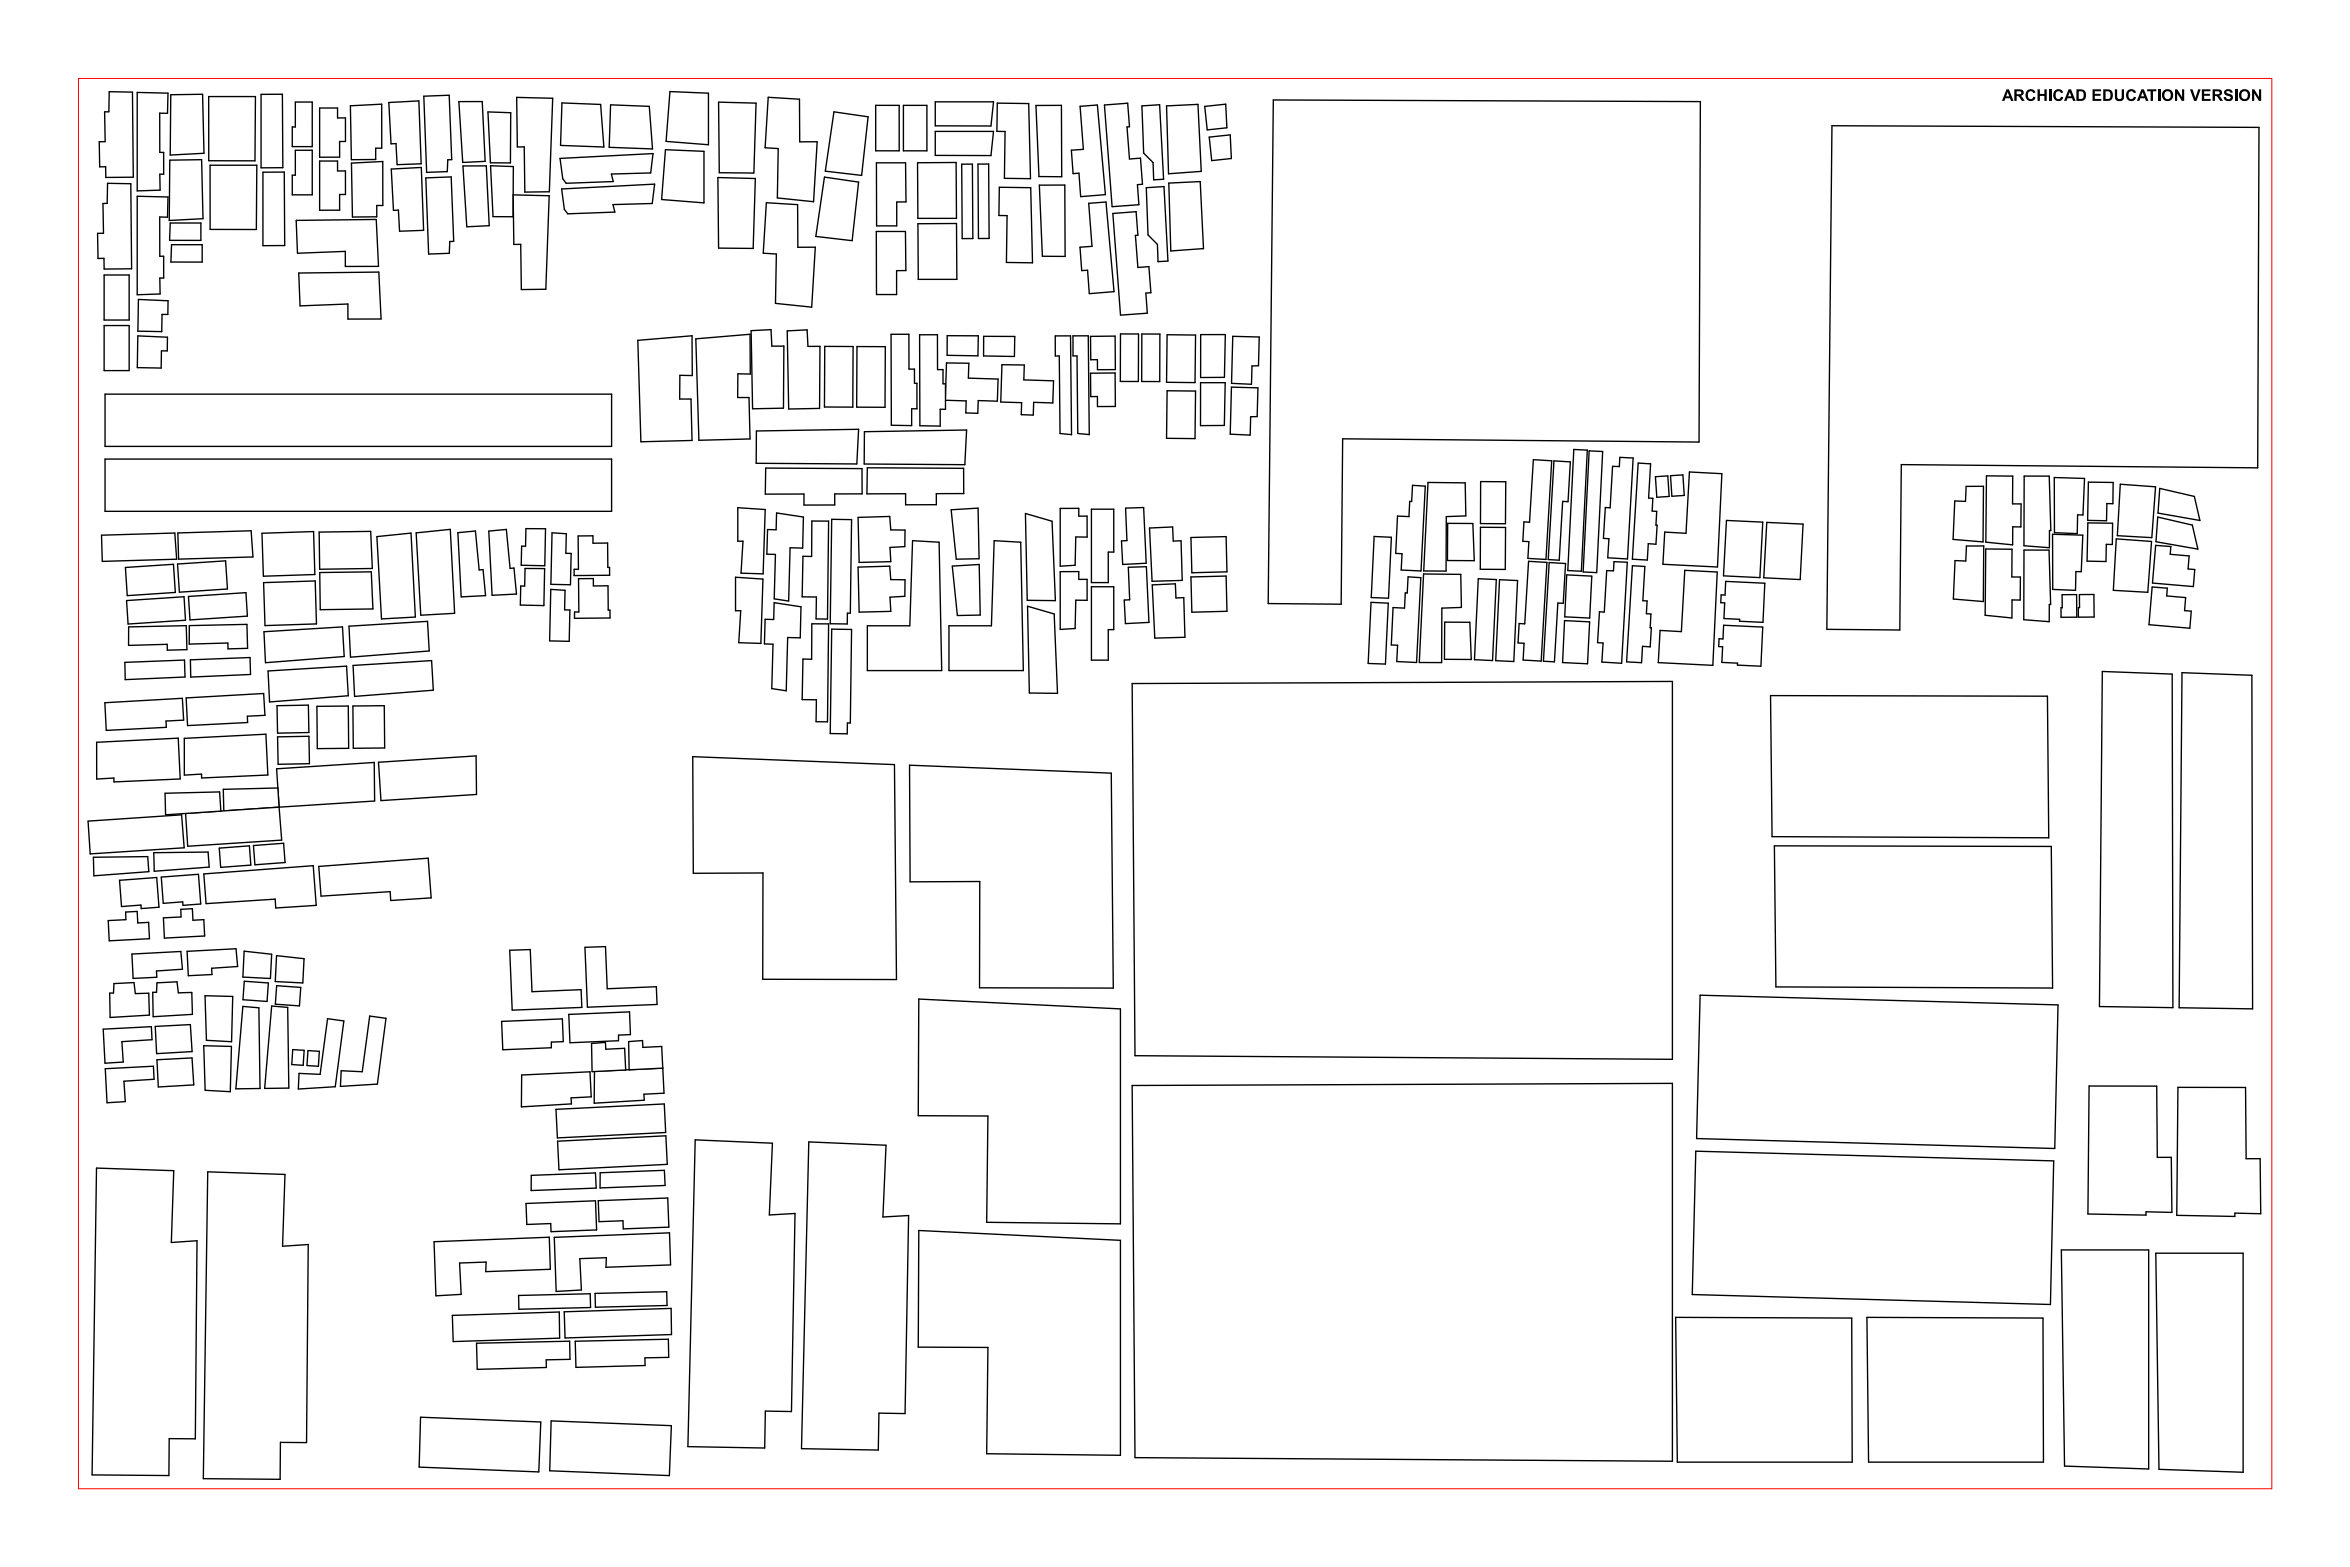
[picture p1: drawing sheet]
<svg xmlns="http://www.w3.org/2000/svg" width="600mm" height="400mm" viewBox="0 0 600 400" stroke-linecap="round" stroke-linejoin="round" font-family="sans-serif">
<defs><g id="words">
<text font-size="1.4" fill="#fff" x="19.8" y="378.8">GSEducationalVersion</text>
</g></defs>
<path d="M550.4 139.2l3.9 .3-.2 2 4.8 .4-.2 3.3 1.7 .2-.4 4.3-10.4-.9z" fill="none" stroke="#000" stroke-width=".35"/>
<path d="M541.4 123.6l9 .7-1 12.9-8.8-.5z" fill-rule="evenodd" fill="#fff"/>
<path d="M541.4 123.6l9 .7-1 12.9-8.8-.5z" fill="none" stroke="#000" stroke-width=".35"/>
<path d="M551.4 124.7l8.9 2 1.4 6.2-10.7-1.9z" fill-rule="evenodd" fill="#fff"/>
<path d="M551.4 124.7l8.9 2 1.4 6.2-10.7-1.9z" fill="none" stroke="#000" stroke-width=".35"/>
<path d="M533.2 123.1l6.3 .1v5.4l-1.6-.1-.1 4.4-4.8-.1z" fill-rule="evenodd" fill="#fff"/>
<path d="M533.2 123.1l6.3 .1v5.4l-1.6-.1-.1 4.4-4.8-.1z" fill="none" stroke="#000" stroke-width=".35"/>
<path d="M524.5 121.9l7.7 .2-.4 9.4-1.3-.1-.1 4.8-5.9-.2z" fill-rule="evenodd" fill="#fff"/>
<path d="M524.5 121.9l7.7 .2-.4 9.4-1.3-.1-.1 4.8-5.9-.2z" fill="none" stroke="#000" stroke-width=".35"/>
<path d="M187.8 147.3l7 .5-.5 16.4-5.7-.1 .5-8.2h-1.3z" fill-rule="evenodd" fill="#fff"/>
<path d="M187.8 147.3l7 .5-.5 16.4-5.7-.1 .5-8.2h-1.3z" fill="none" stroke="#000" stroke-width=".35"/>
<path d="M526.5 151.8h3.7v5.7l-4 .1v-2.5h.3z" fill-rule="evenodd" fill="#fff"/>
<path d="M526.5 151.8h3.7v5.7l-4 .1v-2.5h.3z" fill="none" stroke="#000" stroke-width=".35"/>
<path d="M502 124.2l4.4-.1-.1 14.2-7.6-.6 .4-9.8 2.7 .1z" fill-rule="evenodd" fill="#fff"/>
<path d="M502 124.2l4.4-.1-.1 14.2-7.6-.6 .4-9.8 2.7 .1z" fill="none" stroke="#000" stroke-width=".35"/>
<path d="M507.2 121.5h6.7l-.1 7.1h2.2v5.9h-2.1v4.6l-6.9-.7z" fill-rule="evenodd" fill="#fff"/>
<path d="M507.2 121.5h6.7l-.1 7.1h2.2v5.9h-2.1v4.6l-6.9-.7z" fill="none" stroke="#000" stroke-width=".35"/>
<path d="M219.1 132.1l8.1-.3 .2 3.5h3.7l-.1 4.2-3.8 .2 .2 3.7-8 .2z" fill-rule="evenodd" fill="#fff"/>
<path d="M219.1 132.1l8.1-.3 .2 3.5h3.7l-.1 4.2-3.8 .2 .2 3.7-8 .2z" fill="none" stroke="#000" stroke-width=".35"/>
<path d="M197.7 153.8l6.8 1.1-.2 7.9-3.2-.1-.4 13.6-3.6-.5 .3-11.4h-2.2l.2-6.3h2.1z" fill-rule="evenodd" fill="#fff"/>
<path d="M197.7 153.8l6.8 1.1-.2 7.9-3.2-.1-.4 13.6-3.6-.5 .3-11.4h-2.2l.2-6.3h2.1z" fill="none" stroke="#000" stroke-width=".35"/>
<path d="M207.3 159.2l4.3 .1-.3 25-2.9-.1v-5.6h-3.6l.2-10.4 2.2 .1z" fill-rule="evenodd" fill="#fff"/>
<path d="M207.3 159.2l4.3 .1-.3 25-2.9-.1v-5.6h-3.6l.2-10.4 2.2 .1z" fill="none" stroke="#000" stroke-width=".35"/>
<path d="M212.4 160.6l5 .1-.3 23.9-.7-.1-.1 2.8h-4.3z" fill-rule="evenodd" fill="#fff"/>
<path d="M212.4 160.6l5 .1-.3 23.9-.7-.1-.1 2.8h-4.3z" fill="none" stroke="#000" stroke-width=".35"/>
<path d="M253.8 138l6.8 .4 .7 32.8h-19v-11.5h10.8z" fill-rule="evenodd" fill="#fff"/>
<path d="M253.8 138l6.8 .4 .7 32.8h-19v-11.5h10.8z" fill="none" stroke="#000" stroke-width=".35"/>
<path d="M262.4 154.7l6.7 2 .9 20.3-7.2-.1z" fill-rule="evenodd" fill="#fff"/>
<path d="M262.4 154.7l6.7 2 .9 20.3-7.2-.1z" fill="none" stroke="#000" stroke-width=".35"/>
<path d="M251.1 85.9h8l-.1 5.1-7.9-.1z" fill-rule="evenodd" fill="#fff"/>
<path d="M251.1 85.9h8l-.1 5.1-7.9-.1z" fill="none" stroke="#000" stroke-width=".35"/>
<path d="M243.1 144.5l6.9-.4 .3 12.9-5.9 .1z" fill-rule="evenodd" fill="#fff"/>
<path d="M243.1 144.5l6.9-.4 .3 12.9-5.9 .1z" fill="none" stroke="#000" stroke-width=".35"/>
<path d="M270.7 145.9h4.7v2h2.2v5.3h-2.9l-.2 7.2-3.8 .3z" fill-rule="evenodd" fill="#fff"/>
<path d="M270.7 145.9h4.7v2h2.2v5.3h-2.9l-.2 7.2-3.8 .3z" fill="none" stroke="#000" stroke-width=".35"/>
<path d="M278.7 149.8h5.7v10.9h-1.4v7.8h-4.3z" fill-rule="evenodd" fill="#fff"/>
<path d="M278.7 149.8h5.7v10.9h-1.4v7.8h-4.3z" fill="none" stroke="#000" stroke-width=".35"/>
<path d="M288.1 144.8l4.6-.1 .7 14.2-6.1 .3-.3-6 1.4-.1z" fill-rule="evenodd" fill="#fff"/>
<path d="M288.1 144.8l4.6-.1 .7 14.2-6.1 .3-.3-6 1.4-.1z" fill="none" stroke="#000" stroke-width=".35"/>
<path d="M294.2 149.3l5.9-.3 .1 3.6h2l.3 10.1-7.7 .2z" fill-rule="evenodd" fill="#fff"/>
<path d="M294.2 149.3l5.9-.3 .1 3.6h2l.3 10.1-7.7 .2z" fill="none" stroke="#000" stroke-width=".35"/>
<path d="M304.1 147.3l9-.2 .2 8.9-9 .3z" fill-rule="evenodd" fill="#fff"/>
<path d="M304.1 147.3l9-.2 .2 8.9-9 .3z" fill="none" stroke="#000" stroke-width=".35"/>
<path d="M151.8 273.5l17.4-.8 .3 6.4-5.1 .2 .1 1.6-12.8 .7z" fill-rule="evenodd" fill="#fff"/>
<path d="M151.8 273.5l17.4-.8 .3 6.4-5.1 .2 .1 1.6-12.8 .7z" fill="none" stroke="#000" stroke-width=".35"/>
<path d="M142.4 291.3l27.6-1.4 .4 7.3-27.7 1.4z" fill-rule="evenodd" fill="#fff"/>
<path d="M142.4 291.3l27.6-1.4 .4 7.3-27.7 1.4z" fill="none" stroke="#000" stroke-width=".35"/>
<path d="M153.2 299.4l16.4-.7 .2 3.9-16.6 .6z" fill-rule="evenodd" fill="#fff"/>
<path d="M153.2 299.4l16.4-.7 .2 3.9-16.6 .6z" fill="none" stroke="#000" stroke-width=".35"/>
<path d="M152.7 306.5l17.8-.7 .3 7.4-11.7 .5v-2.1l-6.1 .3z" fill-rule="evenodd" fill="#fff"/>
<path d="M152.7 306.5l17.8-.7 .3 7.4-11.7 .5v-2.1l-6.1 .3z" fill="none" stroke="#000" stroke-width=".35"/>
<path d="M151.9 330.2l18.3-.5 .1 3.5-18.3 .5z" fill-rule="evenodd" fill="#fff"/>
<path d="M151.9 330.2l18.3-.5 .1 3.5-18.3 .5z" fill="none" stroke="#000" stroke-width=".35"/>
<path d="M141.5 315.9l29.4-1.2 .3 8.2-16.5 .6 .1-2.5-6.8 .3 .4 8-6.4 .4z" fill-rule="evenodd" fill="#fff"/>
<path d="M141.5 315.9l29.4-1.2 .3 8.2-16.5 .6 .1-2.5-6.8 .3 .4 8-6.4 .4z" fill="none" stroke="#000" stroke-width=".35"/>
<path d="M314.7 85.8l6.8 .2-.2 7.4h-1.6l-.2 4.7-5.1-.2z" fill-rule="evenodd" fill="#fff"/>
<path d="M314.7 85.8l6.8 .2-.2 7.4h-1.6l-.2 4.7-5.1-.2z" fill="none" stroke="#000" stroke-width=".35"/>
<path d="M162.8 86.9l13.9-1.2 .1 10.2-3.2-.1-.1 6.1h2.9l.3 10.5-13.1 .4z" fill-rule="evenodd" fill="#fff"/>
<path d="M162.8 86.9l13.9-1.2 .1 10.2-3.2-.1-.1 6.1h2.9l.3 10.5-13.1 .4z" fill="none" stroke="#000" stroke-width=".35"/>
<path d="M201 84.5l5.1-.3 .2 4.2h3.1l-.1 15.9-7.9 .1z" fill-rule="evenodd" fill="#fff"/>
<path d="M201 84.5l5.1-.3 .2 4.2h3.1l-.1 15.9-7.9 .1z" fill="none" stroke="#000" stroke-width=".35"/>
<path d="M210.6 88.4l7.2 .1-.1 15.4h-7.2z" fill-rule="evenodd" fill="#fff"/>
<path d="M210.6 88.4l7.2 .1-.1 15.4h-7.2z" fill="none" stroke="#000" stroke-width=".35"/>
<path d="M241.7 92.6l5.7 .1-.2 3.8 7.6 .3-.2 5.6-4.8-.1-.2 3.2-3-.1 .1-3.1-5.3-.1z" fill-rule="evenodd" fill="#fff"/>
<path d="M241.7 92.6l5.7 .1-.2 3.8 7.6 .3-.2 5.6-4.8-.1-.2 3.2-3-.1 .1-3.1-5.3-.1z" fill="none" stroke="#000" stroke-width=".35"/>
<path d="M234.8 85.5l4.5-.1 .1 9 1.4-.1v3.7h.6v6.5h-1.3v4.3l-5.2-.1z" fill-rule="evenodd" fill="#fff"/>
<path d="M234.8 85.5l4.5-.1 .1 9 1.4-.1v3.7h.6v6.5h-1.3v4.3l-5.2-.1z" fill="none" stroke="#000" stroke-width=".35"/>
<path d="M269.4 85.7h3.9l.3 25.3-3-.3-.1-19.8h-1.1z" fill-rule="evenodd" fill="#fff"/>
<path d="M269.4 85.7h3.9l.3 25.3-3-.3-.1-19.8h-1.1z" fill="none" stroke="#000" stroke-width=".35"/>
<path d="M278.4 85.9l6.3-.1 .1 8.5-4.6 .1v-2.6h-1.7z" fill-rule="evenodd" fill="#fff"/>
<path d="M278.4 85.9l6.3-.1 .1 8.5-4.6 .1v-2.6h-1.7z" fill="none" stroke="#000" stroke-width=".35"/>
<path d="M291.5 85.3h4.6v12.1h-4.6z" fill-rule="evenodd" fill="#fff"/>
<path d="M291.5 85.3h4.6v12.1h-4.6z" fill="none" stroke="#000" stroke-width=".35"/>
<path d="M220.7 110.2l26.1-.4-.5 8.8-25.7-.2z" fill-rule="evenodd" fill="#fff"/>
<path d="M220.7 110.2l26.1-.4-.5 8.8-25.7-.2z" fill="none" stroke="#000" stroke-width=".35"/>
<path d="M298 99.7l7.2 .1-.1 12.2-7.3-.1z" fill-rule="evenodd" fill="#fff"/>
<path d="M298 99.7l7.2 .1-.1 12.2-7.3-.1z" fill="none" stroke="#000" stroke-width=".35"/>
<path d="M221.4 119.4l24.6 .1 .1 6.5h-7v2.8l-7.9 .1v-2.9l-9.9 .1z" fill-rule="evenodd" fill="#fff"/>
<path d="M221.4 119.4l24.6 .1 .1 6.5h-7v2.8l-7.9 .1v-2.9l-9.9 .1z" fill="none" stroke="#000" stroke-width=".35"/>
<path d="M306.6 85.4h6.2l-.2 10.9-6.1 .1z" fill-rule="evenodd" fill="#fff"/>
<path d="M306.6 85.4h6.2l-.2 10.9-6.1 .1z" fill="none" stroke="#000" stroke-width=".35"/>
<path d="M155.9 26.8l9.9 .3 .8 10.9-11.1-.4z" fill-rule="evenodd" fill="#fff"/>
<path d="M155.9 26.8l9.9 .3 .8 10.9-11.1-.4z" fill="none" stroke="#000" stroke-width=".35"/>
<path d="M143 40.4l23.7-1.2-.6 4.9-10 .3 .5 1.9-12 .5-.9-1.2z" fill-rule="evenodd" fill="#fff"/>
<path d="M143 40.4l23.7-1.2-.6 4.9-10 .3 .5 1.9-12 .5-.9-1.2z" fill="none" stroke="#000" stroke-width=".35"/>
<path d="M169.9 38.2l9.8 .4v13.2l-10.8-.9z" fill-rule="evenodd" fill="#fff"/>
<path d="M169.9 38.2l9.8 .4v13.2l-10.8-.9z" fill="none" stroke="#000" stroke-width=".35"/>
<path d="M516.8 121.5h6.4l.4 13.9h-.3v4.4l-6.5-.5z" fill-rule="evenodd" fill="#fff"/>
<path d="M516.8 121.5h6.4l.4 13.9h-.3v4.4l-6.5-.5z" fill="none" stroke="#000" stroke-width=".35"/>
<path d="M550.4 319.9h22.3v55.9l-21.5-.7z" fill-rule="evenodd" fill="#fff"/>
<path d="M550.4 319.9h22.3v55.9l-21.5-.7z" fill="none" stroke="#000" stroke-width=".35"/>
<path d="M39.6 262l9-.5 .4 6.9-9 .6z" fill-rule="evenodd" fill="#fff"/>
<path d="M39.6 262l9-.5 .4 6.9-9 .6z" fill="none" stroke="#000" stroke-width=".35"/>
<path d="M70.6 196.3l24.9-1.7 .2 9.9-24.4 1.5z" fill-rule="evenodd" fill="#fff"/>
<path d="M70.6 196.3l24.9-1.7 .2 9.9-24.4 1.5z" fill="none" stroke="#000" stroke-width=".35"/>
<path d="M431.3 120.5l8.3 .4-1.1 23.8-13.9-.7 .4-8.2 5.5 .3z" fill-rule="evenodd" fill="#fff"/>
<path d="M431.3 120.5l8.3 .4-1.1 23.8-13.9-.7 .4-8.2 5.5 .3z" fill="none" stroke="#000" stroke-width=".35"/>
<path d="M416.8 144.4l3.2 .2-.6 8.7 1.1 .1-.1 3.3h1.1l-.2 3.5 .3 .1-.3 4.8-1.9-.1-.3 4.2-3.8-.3z" fill-rule="evenodd" fill="#fff"/>
<path d="M416.8 144.4l3.2 .2-.6 8.7 1.1 .1-.1 3.3h1.1l-.2 3.5 .3 .1-.3 4.8-1.9-.1-.3 4.2-3.8-.3z" fill="none" stroke="#000" stroke-width=".35"/>
<path d="M364.6 123.2l9.5 .1 .2 8.4-5 .2-.1 13.9h-5.7z" fill-rule="evenodd" fill="#fff"/>
<path d="M364.6 123.2l9.5 .1 .2 8.4-5 .2-.1 13.9h-5.7z" fill="none" stroke="#000" stroke-width=".35"/>
<path d="M230.7 26.9h6v11.6h-6z" fill-rule="evenodd" fill="#fff"/>
<path d="M230.7 26.9h6v11.6h-6z" fill="none" stroke="#000" stroke-width=".35"/>
<path d="M238.8 33.5h14.9l-.7 6.2h-14.2z" fill-rule="evenodd" fill="#fff"/>
<path d="M238.8 33.5h14.9l-.7 6.2h-14.2z" fill="none" stroke="#000" stroke-width=".35"/>
<path d="M264.5 26.9h6.5l.1 18.2h-5.8z" fill-rule="evenodd" fill="#fff"/>
<path d="M264.5 26.9h6.5l.1 18.2h-5.8z" fill="none" stroke="#000" stroke-width=".35"/>
<path d="M254.6 26.3l8 .1 .5 19.2-6.7-.1 .2-11.9-2.1-.1z" fill-rule="evenodd" fill="#fff"/>
<path d="M254.6 26.3l8 .1 .5 19.2-6.7-.1 .2-11.9-2.1-.1z" fill="none" stroke="#000" stroke-width=".35"/>
<path d="M183.3 45.3l9.6 .3-.6 17.8-8.8-.1z" fill-rule="evenodd" fill="#fff"/>
<path d="M183.3 45.3l9.6 .3-.6 17.8-8.8-.1z" fill="none" stroke="#000" stroke-width=".35"/>
<path d="M210.5 45.2l8.7 1.3-1.6 14.9-9.3-1z" fill-rule="evenodd" fill="#fff"/>
<path d="M210.5 45.2l8.7 1.3-1.6 14.9-9.3-1z" fill="none" stroke="#000" stroke-width=".35"/>
<path d="M64.7 215.8l7.7-.5 .4 4.9-7.7 .6z" fill-rule="evenodd" fill="#fff"/>
<path d="M64.7 215.8l7.7-.5 .4 4.9-7.7 .6z" fill="none" stroke="#000" stroke-width=".35"/>
<path d="M47.5 178.2l19.8-1.2 .3 5.6-4.5 .2 .1 1.6-15.3 .8z" fill-rule="evenodd" fill="#fff"/>
<path d="M47.5 178.2l19.8-1.2 .3 5.6-4.5 .2 .1 1.6-15.3 .8z" fill="none" stroke="#000" stroke-width=".35"/>
<path d="M57 201.5l13.9-.4 .4 4.9-14.2 1z" fill-rule="evenodd" fill="#fff"/>
<path d="M57 201.5l13.9-.4 .4 4.9-14.2 1z" fill="none" stroke="#000" stroke-width=".35"/>
<path d="M47.1 188.5l20.8-1.1 .5 10.4-16.9 .8-.1-1-4.3 .3z" fill-rule="evenodd" fill="#fff"/>
<path d="M47.1 188.5l20.8-1.1 .5 10.4-16.9 .8-.1-1-4.3 .3z" fill="none" stroke="#000" stroke-width=".35"/>
<path d="M47.4 207.7l23.9-1.7 .6 8.5-24 1.5z" fill-rule="evenodd" fill="#fff"/>
<path d="M47.4 207.7l23.9-1.7 .6 8.5-24 1.5z" fill="none" stroke="#000" stroke-width=".35"/>
<path d="M39.3 217.7l13.8-.2 .3 3.8-14 1.1z" fill-rule="evenodd" fill="#fff"/>
<path d="M39.3 217.7l13.8-.2 .3 3.8-14 1.1z" fill="none" stroke="#000" stroke-width=".35"/>
<path d="M401.8 114.7l3.5 .2-1.5 30.9-3.5-.2z" fill-rule="evenodd" fill="#fff"/>
<path d="M401.8 114.7l3.5 .2-1.5 30.9-3.5-.2z" fill="none" stroke="#000" stroke-width=".35"/>
<path d="M400 146.7l6.4 .4-.5 10.7-6.4-.3z" fill-rule="evenodd" fill="#fff"/>
<path d="M400 146.7l6.4 .4-.5 10.7-6.4-.3z" fill="none" stroke="#000" stroke-width=".35"/>
<path d="M223.7 59.1h7.5l.1 10h-2.4v6.1h-5.1z" fill-rule="evenodd" fill="#fff"/>
<path d="M223.7 59.1h7.5l.1 10h-2.4v6.1h-5.1z" fill="none" stroke="#000" stroke-width=".35"/>
<path d="M278 51.9l4.4-.3 2 22.8-6.3 .6-.4-6-1.5 .1-.5-6 3.1-.2z" fill-rule="evenodd" fill="#fff"/>
<path d="M278 51.9l4.4-.3 2 22.8-6.3 .6-.4-6-1.5 .1-.5-6 3.1-.2z" fill="none" stroke="#000" stroke-width=".35"/>
<path d="M234.4 57.1l9.8-.1 .1 14.3h-9.8z" fill-rule="evenodd" fill="#fff"/>
<path d="M234.4 57.1l9.8-.1 .1 14.3h-9.8z" fill="none" stroke="#000" stroke-width=".35"/>
<path d="M377.4 147.7l4.6 .2-.9 20.7-4.6-.2z" fill-rule="evenodd" fill="#fff"/>
<path d="M377.4 147.7l4.6 .2-.9 20.7-4.6-.2z" fill="none" stroke="#000" stroke-width=".35"/>
<path d="M369.6 133.6h6.4l.4 9.5h-6.8z" fill-rule="evenodd" fill="#fff"/>
<path d="M369.6 133.6h6.4l.4 9.5h-6.8z" fill="none" stroke="#000" stroke-width=".35"/>
<path d="M412.1 143.4l3.4 .1-1.5 25.8-5-.3 .3-4.9-1.4-.1 .5-7.8h1.2l.6-10.5h1.7z" fill-rule="evenodd" fill="#fff"/>
<path d="M412.1 143.4l3.4 .1-1.5 25.8-5-.3 .3-4.9-1.4-.1 .5-7.8h1.2l.6-10.5h1.7z" fill="none" stroke="#000" stroke-width=".35"/>
<path d="M350.8 136.9l4.4 .3-.7 15.5-4.4-.2z" fill-rule="evenodd" fill="#fff"/>
<path d="M350.8 136.9l4.4 .3-.7 15.5-4.4-.2z" fill="none" stroke="#000" stroke-width=".35"/>
<path d="M360.6 123.9l3.3 .2-1.1 21.6-5-.2 .2-4.2h-1.6l.4-9.6 2.9 .2 .2-3.9h.5z" fill-rule="evenodd" fill="#fff"/>
<path d="M360.6 123.9l3.3 .2-1.1 21.6-5-.2 .2-4.2h-1.6l.4-9.6 2.9 .2 .2-3.9h.5z" fill="none" stroke="#000" stroke-width=".35"/>
<path d="M26.4 262.7l12.2-.6 .2 3.3-7.7 .5 .4 5.2-4.7 .3z" fill-rule="evenodd" fill="#fff"/>
<path d="M26.4 262.7l12.2-.6 .2 3.3-7.7 .5 .4 5.2-4.7 .3z" fill="none" stroke="#000" stroke-width=".35"/>
<path d="M69.4 256.8l4.1 .4 .2 20.6h-6.1z" fill-rule="evenodd" fill="#fff"/>
<path d="M69.4 256.8l4.1 .4 .2 20.6h-6.1z" fill="none" stroke="#000" stroke-width=".35"/>
<path d="M74.7 267.9l3 .2-.3 3.8-2.9-.2z" fill-rule="evenodd" fill="#fff"/>
<path d="M74.7 267.9l3 .2-.3 3.8-2.9-.2z" fill="none" stroke="#000" stroke-width=".35"/>
<path d="M234.6 314.1l51.5 2.5v54.9l-34.2-.4 .3-27.1-17.8-.1z" fill-rule="evenodd" fill="#fff"/>
<path d="M234.6 314.1l51.5 2.5v54.9l-34.2-.4 .3-27.1-17.8-.1z" fill="none" stroke="#000" stroke-width=".35"/>
<path d="M41.2 223.9l9.5-.7 .6 7.6-4.6 .3-.1-.9-4.9 .4z" fill-rule="evenodd" fill="#fff"/>
<path d="M41.2 223.9l9.5-.7 .6 7.6-4.6 .3-.1-.9-4.9 .4z" fill="none" stroke="#000" stroke-width=".35"/>
<path d="M195.7 51.8l7.9 .4 .1 10.9h4.5l-1 15.3-9.2-1 .2-12.6-3.3-.2z" fill-rule="evenodd" fill="#fff"/>
<path d="M195.7 51.8l7.9 .4 .1 10.9h4.5l-1 15.3-9.2-1 .2-12.6-3.3-.2z" fill="none" stroke="#000" stroke-width=".35"/>
<path d="M245.5 41.9h2.8l.1 19h-2.7z" fill-rule="evenodd" fill="#fff"/>
<path d="M245.5 41.9h2.8l.1 19h-2.7z" fill="none" stroke="#000" stroke-width=".35"/>
<path d="M47.8 242.8l12.5-.6 .4 4.5-6.7 .5 .1 1.6-6 .3z" fill-rule="evenodd" fill="#fff"/>
<path d="M47.8 242.8l12.5-.6 .4 4.5-6.7 .5 .1 1.6-6 .3z" fill="none" stroke="#000" stroke-width=".35"/>
<path d="M41.7 234.3l4.5-.2v-2l2.9-.1 .2 2.9 2.7-.1 .3 4.1-10.3 .6z" fill-rule="evenodd" fill="#fff"/>
<path d="M41.7 234.3l4.5-.2v-2l2.9-.1 .2 2.9 2.7-.1 .3 4.1-10.3 .6z" fill="none" stroke="#000" stroke-width=".35"/>
<path d="M40.1 250.9l5.1-.3 .3 2.8 3.5-.1 .1 5.6-10 .6-.1-6.2h1z" fill-rule="evenodd" fill="#fff"/>
<path d="M40.1 250.9l5.1-.3 .3 2.8 3.5-.1 .1 5.6-10 .6-.1-6.2h1z" fill="none" stroke="#000" stroke-width=".35"/>
<path d="M70.6 243.9l7 .8-.3 6.2-7-.3z" fill-rule="evenodd" fill="#fff"/>
<path d="M70.6 243.9l7 .8-.3 6.2-7-.3z" fill="none" stroke="#000" stroke-width=".35"/>
<path d="M52.3 254.2l7.1 .2-.3 11.5-6.4-.3z" fill-rule="evenodd" fill="#fff"/>
<path d="M52.3 254.2l7.1 .2-.3 11.5-6.4-.3z" fill="none" stroke="#000" stroke-width=".35"/>
<path d="M83.6 260l4.2 .6-2.2 16.8-9.4 .6 .2-4 5.3 .3z" fill-rule="evenodd" fill="#fff"/>
<path d="M83.6 260l4.2 .6-2.2 16.8-9.4 .6 .2-4 5.3 .3z" fill="none" stroke="#000" stroke-width=".35"/>
<path d="M70.6 251.6l6.2 .5-.3 4.7-6.2-.5z" fill-rule="evenodd" fill="#fff"/>
<path d="M70.6 251.6l6.2 .5-.3 4.7-6.2-.5z" fill="none" stroke="#000" stroke-width=".35"/>
<path d="M433 293.9l91.4 2.4-.9 36.7-91.4-2.5z" fill-rule="evenodd" fill="#fff"/>
<path d="M433 293.9l91.4 2.4-.9 36.7-91.4-2.5z" fill="none" stroke="#000" stroke-width=".35"/>
<path d="M426.5 121.4l3.2-.2 .3 5.3-3.1 .2z" fill-rule="evenodd" fill="#fff"/>
<path d="M426.5 121.4l3.2-.2 .3 5.3-3.1 .2z" fill="none" stroke="#000" stroke-width=".35"/>
<path d="M440.6 148.4l10 .5-.5 10-6-.3 .1-.5-4-.2 .1-4h-1l.1-2h1z" fill-rule="evenodd" fill="#fff"/>
<path d="M440.6 148.4l10 .5-.5 10-6-.3 .1-.5-4-.2 .1-4h-1l.1-2h1z" fill="none" stroke="#000" stroke-width=".35"/>
<path d="M451.1 133.3l9.3 .5-.8 14.1-9.3-.4z" fill-rule="evenodd" fill="#fff"/>
<path d="M451.1 133.3l9.3 .5-.8 14.1-9.3-.4z" fill="none" stroke="#000" stroke-width=".35"/>
<path d="M325.1 25.5l109 .4-.3 86.9-91-.8-.4 42.2-18.6-.1z" fill-rule="evenodd" fill="#fff"/>
<path d="M325.1 25.5l109 .4-.3 86.9-91-.8-.4 42.2-18.6-.1z" fill="none" stroke="#000" stroke-width=".35"/>
<path d="M557.1 171.7l17.8 .7 .2 85.1-18.7-.3z" fill-rule="evenodd" fill="#fff"/>
<path d="M557.1 171.7l17.8 .7 .2 85.1-18.7-.3z" fill="none" stroke="#000" stroke-width=".35"/>
<path d="M556.1 277.6h17.2l.2 18.2h3.6l.1 14-6.6-.1v.8l-14.8-.3z" fill-rule="evenodd" fill="#fff"/>
<path d="M556.1 277.6h17.2l.2 18.2h3.6l.1 14-6.6-.1v.8l-14.8-.3z" fill="none" stroke="#000" stroke-width=".35"/>
<path d="M453 215.9l70.7 .2 .4 36.1-70.7-.3z" fill-rule="evenodd" fill="#fff"/>
<path d="M453 215.9l70.7 .2 .4 36.1-70.7-.3z" fill="none" stroke="#000" stroke-width=".35"/>
<path d="M427.8 336.3l45 .2 .1 36.7h-44.6z" fill-rule="evenodd" fill="#fff"/>
<path d="M427.8 336.3l45 .2 .1 36.7h-44.6z" fill="none" stroke="#000" stroke-width=".35"/>
<path d="M206.5 291.5l19.7 .8-.8 18.4 6.6-.4-.9 50.5-6.7-.1-.2 9.4-19.6-.3z" fill-rule="evenodd" fill="#fff"/>
<path d="M206.5 291.5l19.7 .8-.8 18.4 6.6-.4-.9 50.5-6.7-.1-.2 9.4-19.6-.3z" fill="none" stroke="#000" stroke-width=".35"/>
<path d="M284.1 54.5l6-.5 .4 6-.6 .1 .6 8.2 2.8-.2 .5 6.6-1.2 .1 .3 5.1-6.8 .5z" fill-rule="evenodd" fill="#fff"/>
<path d="M284.1 54.5l6-.5 .4 6-.6 .1 .6 8.2 2.8-.2 .5 6.6-1.2 .1 .3 5.1-6.8 .5z" fill="none" stroke="#000" stroke-width=".35"/>
<path d="M26.8 100.6h129.4v13.4h-129.4z" fill-rule="evenodd" fill="#fff"/>
<path d="M26.8 100.6h129.4v13.4h-129.4z" fill="none" stroke="#000" stroke-width=".35"/>
<path d="M298.4 46.7l8-.4 .9 17.2-8.4 .6z" fill-rule="evenodd" fill="#fff"/>
<path d="M298.4 46.7l8-.4 .9 17.2-8.4 .6z" fill="none" stroke="#000" stroke-width=".35"/>
<path d="M144.1 334.9l27.3-.9v6.7l-27.1 .8z" fill-rule="evenodd" fill="#fff"/>
<path d="M144.1 334.9l27.3-.9v6.7l-27.1 .8z" fill="none" stroke="#000" stroke-width=".35"/>
<path d="M292.7 47.9l4.5-.3 1 19-2.5 .2-.2-4.4-2.4-2.4z" fill-rule="evenodd" fill="#fff"/>
<path d="M292.7 47.9l4.5-.3 1 19-2.5 .2-.2-4.4-2.4-2.4z" fill="none" stroke="#000" stroke-width=".35"/>
<path d="M146.9 342.4l23.7-.5 .1 4.6-6 .1v2l-17.6 .4z" fill-rule="evenodd" fill="#fff"/>
<path d="M146.9 342.4l23.7-.5 .1 4.6-6 .1v2l-17.6 .4z" fill="none" stroke="#000" stroke-width=".35"/>
<path d="M308.7 35l5.4-.6 .3 6.1-5 .5z" fill-rule="evenodd" fill="#fff"/>
<path d="M308.7 35l5.4-.6 .3 6.1-5 .5z" fill="none" stroke="#000" stroke-width=".35"/>
<path d="M160.5 265.9l3.5-.3 .1 1.8 4.8-.3 .3 5.6-8.6 .4z" fill-rule="evenodd" fill="#fff"/>
<path d="M160.5 265.9l3.5-.3 .1 1.8 4.8-.3 .3 5.6-8.6 .4z" fill="none" stroke="#000" stroke-width=".35"/>
<path d="M48.1 152.3l14.7-1 .4 6-14.7 .9z" fill-rule="evenodd" fill="#fff"/>
<path d="M48.1 152.3l14.7-1 .4 6-14.7 .9z" fill="none" stroke="#000" stroke-width=".35"/>
<path d="M70.7 180.1l8-.1 .2 7-8 .1z" fill-rule="evenodd" fill="#fff"/>
<path d="M70.7 180.1l8-.1 .2 7-8 .1z" fill="none" stroke="#000" stroke-width=".35"/>
<path d="M48.3 159.7l14.7-.3 .2 6.1-5 .1v-1.5l-9.9 .3z" fill-rule="evenodd" fill="#fff"/>
<path d="M48.3 159.7l14.7-.3 .2 6.1-5 .1v-1.5l-9.9 .3z" fill="none" stroke="#000" stroke-width=".35"/>
<path d="M45.3 144l12.3-.8 .5 7.1-12.3 .9z" fill-rule="evenodd" fill="#fff"/>
<path d="M45.3 144l12.3-.8 .5 7.1-12.3 .9z" fill="none" stroke="#000" stroke-width=".35"/>
<path d="M45.4 136l18.7-.5 .5 6.7-19 .5z" fill-rule="evenodd" fill="#fff"/>
<path d="M45.4 136l18.7-.5 .5 6.7-19 .5z" fill="none" stroke="#000" stroke-width=".35"/>
<path d="M67.3 148.7l13.2-.4 .3 11-13.1 .4z" fill-rule="evenodd" fill="#fff"/>
<path d="M67.3 148.7l13.2-.4 .3 11-13.1 .4z" fill="none" stroke="#000" stroke-width=".35"/>
<path d="M90.1 180.2l8-.1 .1 10.8-8 .1z" fill-rule="evenodd" fill="#fff"/>
<path d="M90.1 180.2l8-.1 .1 10.8-8 .1z" fill="none" stroke="#000" stroke-width=".35"/>
<path d="M145.2 258.9l15.5-.6 .3 5.8-3.1 .1v1.5l-12.4 .5z" fill-rule="evenodd" fill="#fff"/>
<path d="M145.2 258.9l15.5-.6 .3 5.8-3.1 .1v1.5l-12.4 .5z" fill="none" stroke="#000" stroke-width=".35"/>
<path d="M149.3 241.8l5.3-.2 .4 10.8 12.6-.5 .2 4.5-17.8 .7z" fill-rule="evenodd" fill="#fff"/>
<path d="M149.3 241.8l5.3-.2 .4 10.8 12.6-.5 .2 4.5-17.8 .7z" fill="none" stroke="#000" stroke-width=".35"/>
<path d="M48.6 168.4l15.2-.6 .2 4.4-15.3 .6z" fill-rule="evenodd" fill="#fff"/>
<path d="M48.6 168.4l15.2-.6 .2 4.4-15.3 .6z" fill="none" stroke="#000" stroke-width=".35"/>
<path d="M134.3 134.9l5 .1-.2 9.4-6-.1 .1-4.9h1z" fill-rule="evenodd" fill="#fff"/>
<path d="M134.3 134.9l5 .1-.2 9.4-6-.1 .1-4.9h1z" fill="none" stroke="#000" stroke-width=".35"/>
<path d="M124.8 135.6l4.5-.5 .9 10 1-.1 .7 6.6-6.3 .4z" fill-rule="evenodd" fill="#fff"/>
<path d="M124.8 135.6l4.5-.5 .9 10 1-.1 .7 6.6-6.3 .4z" fill="none" stroke="#000" stroke-width=".35"/>
<path d="M90.1 169.9l20.1-1.3 .4 7.6-20.1 1.6z" fill-rule="evenodd" fill="#fff"/>
<path d="M90.1 169.9l20.1-1.3 .4 7.6-20.1 1.6z" fill="none" stroke="#000" stroke-width=".35"/>
<path d="M96.2 137l8.7-.9 1.1 21.4-8.6 .5z" fill-rule="evenodd" fill="#fff"/>
<path d="M96.2 137l8.7-.9 1.1 21.4-8.6 .5z" fill="none" stroke="#000" stroke-width=".35"/>
<path d="M81.5 135.8l13.1-.2 .5 9.5-13.5 .2z" fill-rule="evenodd" fill="#fff"/>
<path d="M81.5 135.8l13.1-.2 .5 9.5-13.5 .2z" fill="none" stroke="#000" stroke-width=".35"/>
<path d="M68.4 171.3l20.1-1.3 .4 7.6-20.1 1.6z" fill-rule="evenodd" fill="#fff"/>
<path d="M68.4 171.3l20.1-1.3 .4 7.6-20.1 1.6z" fill="none" stroke="#000" stroke-width=".35"/>
<path d="M140.9 136l3.7 .2-.1 5 1.3 .1-.2 8-4.9-.1z" fill-rule="evenodd" fill="#fff"/>
<path d="M140.9 136l3.7 .2-.1 5 1.3 .1-.2 8-4.9-.1z" fill="none" stroke="#000" stroke-width=".35"/>
<path d="M147.6 136.8h3.8v1.9l3.7-.1 .1 6.2h.4l.1 2-9.1 .1v-1.6h1.1z" fill-rule="evenodd" fill="#fff"/>
<path d="M147.6 136.8h3.8v1.9l3.7-.1 .1 6.2h.4l.1 2-9.1 .1v-1.6h1.1z" fill="none" stroke="#000" stroke-width=".35"/>
<path d="M25.9 136.6l18.7-.5 .5 6.6-19 .6z" fill-rule="evenodd" fill="#fff"/>
<path d="M25.9 136.6l18.7-.5 .5 6.6-19 .6z" fill="none" stroke="#000" stroke-width=".35"/>
<path d="M32 144.9l12.3-.9 .5 7.2-12.3 .8z" fill-rule="evenodd" fill="#fff"/>
<path d="M32 144.9l12.3-.9 .5 7.2-12.3 .8z" fill="none" stroke="#000" stroke-width=".35"/>
<path d="M32.3 153.3l14.7-1 .4 6-14.7 1z" fill-rule="evenodd" fill="#fff"/>
<path d="M32.3 153.3l14.7-1 .4 6-14.7 1z" fill="none" stroke="#000" stroke-width=".35"/>
<path d="M32.8 160l14.8-.3 .1 6.1-5 .2v-1.5l-9.9 .2z" fill-rule="evenodd" fill="#fff"/>
<path d="M32.8 160l14.8-.3 .1 6.1-5 .2v-1.5l-9.9 .2z" fill="none" stroke="#000" stroke-width=".35"/>
<path d="M31.9 169.1l15.2-.6 .1 4.3-15.2 .7z" fill-rule="evenodd" fill="#fff"/>
<path d="M31.9 169.1l15.2-.6 .1 4.3-15.2 .7z" fill="none" stroke="#000" stroke-width=".35"/>
<path d="M26.8 179.4l19.8-1.1 .3 5.5-4.5 .3 .1 1.6-15.4 .7z" fill-rule="evenodd" fill="#fff"/>
<path d="M26.8 179.4l19.8-1.1 .3 5.5-4.5 .3 .1 1.6-15.4 .7z" fill="none" stroke="#000" stroke-width=".35"/>
<path d="M24.7 189.5l20.8-1.1 .5 10.4-16.9 .8v-1l-4.4 .3z" fill-rule="evenodd" fill="#fff"/>
<path d="M24.7 189.5l20.8-1.1 .5 10.4-16.9 .8v-1l-4.4 .3z" fill="none" stroke="#000" stroke-width=".35"/>
<path d="M42.1 202.5l14-.4 .3 4.9-14.1 1z" fill-rule="evenodd" fill="#fff"/>
<path d="M42.1 202.5l14-.4 .3 4.9-14.1 1z" fill="none" stroke="#000" stroke-width=".35"/>
<path d="M22.5 209.6l23.9-1.6 .6 8.4-24 1.6z" fill-rule="evenodd" fill="#fff"/>
<path d="M22.5 209.6l23.9-1.6 .6 8.4-24 1.6z" fill="none" stroke="#000" stroke-width=".35"/>
<path d="M96.6 194.6l25-1.6 .1 9.8-24.4 1.6z" fill-rule="evenodd" fill="#fff"/>
<path d="M96.6 194.6l25-1.6 .1 9.8-24.4 1.6z" fill="none" stroke="#000" stroke-width=".35"/>
<path d="M23.8 218.8l13.9-.1 .3 3.8-14 1.1z" fill-rule="evenodd" fill="#fff"/>
<path d="M23.8 218.8l13.9-.1 .3 3.8-14 1.1z" fill="none" stroke="#000" stroke-width=".35"/>
<path d="M30.5 224.7l9.5-.7 .6 7.6-4.5 .3-.1-.9-5 .4z" fill-rule="evenodd" fill="#fff"/>
<path d="M30.5 224.7l9.5-.7 .6 7.6-4.5 .3-.1-.9-5 .4z" fill="none" stroke="#000" stroke-width=".35"/>
<path d="M56 216.5l7.7-.6 .3 4.9-7.7 .6z" fill-rule="evenodd" fill="#fff"/>
<path d="M56 216.5l7.7-.6 .3 4.9-7.7 .6z" fill="none" stroke="#000" stroke-width=".35"/>
<path d="M52 223.1l28-2.1 .7 10.1-10.3 .7-.1-2.3-17.7 1.2z" fill-rule="evenodd" fill="#fff"/>
<path d="M52 223.1l28-2.1 .7 10.1-10.3 .7-.1-2.3-17.7 1.2z" fill="none" stroke="#000" stroke-width=".35"/>
<path d="M33.7 243.5l12.5-.6 .4 4.5-6.6 .5v1.6l-6 .3z" fill-rule="evenodd" fill="#fff"/>
<path d="M33.7 243.5l12.5-.6 .4 4.5-6.6 .5v1.6l-6 .3z" fill="none" stroke="#000" stroke-width=".35"/>
<path d="M27.6 235l4.5-.2v-2l2.9-.1 .2 2.9 2.7-.2 .3 4.2-10.3 .6z" fill-rule="evenodd" fill="#fff"/>
<path d="M27.6 235l4.5-.2v-2l2.9-.1 .2 2.9 2.7-.2 .3 4.2-10.3 .6z" fill="none" stroke="#000" stroke-width=".35"/>
<path d="M26.9 272.8l12.3-.6 .1 3.3-7.7 .5 .4 5.2-4.7 .3z" fill-rule="evenodd" fill="#fff"/>
<path d="M26.9 272.8l12.3-.6 .1 3.3-7.7 .5 .4 5.2-4.7 .3z" fill="none" stroke="#000" stroke-width=".35"/>
<path d="M40.1 270.5l8.9-.5 .5 6.9-9.1 .6z" fill-rule="evenodd" fill="#fff"/>
<path d="M40.1 270.5l8.9-.5 .5 6.9-9.1 .6z" fill="none" stroke="#000" stroke-width=".35"/>
<path d="M29.1 251.1l5.1-.3 .4 2.8 3.4-.1 .1 5.6-10 .6-.1-6.2h1z" fill-rule="evenodd" fill="#fff"/>
<path d="M29.1 251.1l5.1-.3 .4 2.8 3.4-.1 .1 5.6-10 .6-.1-6.2h1z" fill="none" stroke="#000" stroke-width=".35"/>
<path d="M52 266.9l7.1 .2-.3 11.6-6.4-.4z" fill-rule="evenodd" fill="#fff"/>
<path d="M52 266.9l7.1 .2-.3 11.6-6.4-.4z" fill="none" stroke="#000" stroke-width=".35"/>
<path d="M62.3 242.8l7.1 .8-.4 6.2-7-.4z" fill-rule="evenodd" fill="#fff"/>
<path d="M62.3 242.8l7.1 .8-.4 6.2-7-.4z" fill="none" stroke="#000" stroke-width=".35"/>
<path d="M62.4 250.5l6.1 .4-.3 4.7-6.2-.4z" fill-rule="evenodd" fill="#fff"/>
<path d="M62.4 250.5l6.1 .4-.3 4.7-6.2-.4z" fill="none" stroke="#000" stroke-width=".35"/>
<path d="M62 256.9l4.1 .4 .3 20.6h-6.2z" fill-rule="evenodd" fill="#fff"/>
<path d="M62 256.9l4.1 .4 .3 20.6h-6.2z" fill="none" stroke="#000" stroke-width=".35"/>
<path d="M78.6 268.2l2.9 .2-.2 3.8-2.9-.2z" fill-rule="evenodd" fill="#fff"/>
<path d="M78.6 268.2l2.9 .2-.2 3.8-2.9-.2z" fill="none" stroke="#000" stroke-width=".35"/>
<path d="M94.4 259.4l4.2 .5-2.2 16.8-9.5 .6 .2-4 5.4 .3z" fill-rule="evenodd" fill="#fff"/>
<path d="M94.4 259.4l4.2 .5-2.2 16.8-9.5 .6 .2-4 5.4 .3z" fill="none" stroke="#000" stroke-width=".35"/>
<path d="M70.9 188.1l8-.2 .1 7-8 .2z" fill-rule="evenodd" fill="#fff"/>
<path d="M70.9 188.1l8-.2 .1 7-8 .2z" fill="none" stroke="#000" stroke-width=".35"/>
<path d="M81.4 221.2l27.9-2.1 .8 10.1-10.3 .7-.2-2.3-17.6 1.2z" fill-rule="evenodd" fill="#fff"/>
<path d="M81.4 221.2l27.9-2.1 .8 10.1-10.3 .7-.2-2.3-17.6 1.2z" fill="none" stroke="#000" stroke-width=".35"/>
<path d="M66.9 136.1l13.2-.4 .3 11-13.2 .4z" fill-rule="evenodd" fill="#fff"/>
<path d="M66.9 136.1l13.2-.4 .3 11-13.2 .4z" fill="none" stroke="#000" stroke-width=".35"/>
<path d="M80.9 180.3l8-.1 .1 10.8-8 .1z" fill-rule="evenodd" fill="#fff"/>
<path d="M80.9 180.3l8-.1 .1 10.8-8 .1z" fill="none" stroke="#000" stroke-width=".35"/>
<path d="M81.6 146.2l13.2-.2 .4 9.4-13.4 .2z" fill-rule="evenodd" fill="#fff"/>
<path d="M81.6 146.2l13.2-.2 .4 9.4-13.4 .2z" fill="none" stroke="#000" stroke-width=".35"/>
<path d="M89.1 159.8l20.1-1.2 .4 7.6-20.1 1.6z" fill-rule="evenodd" fill="#fff"/>
<path d="M89.1 159.8l20.1-1.2 .4 7.6-20.1 1.6z" fill="none" stroke="#000" stroke-width=".35"/>
<path d="M106.3 136l8.7-.9 1.1 21.5-8.7 .4z" fill-rule="evenodd" fill="#fff"/>
<path d="M106.3 136l8.7-.9 1.1 21.5-8.7 .4z" fill="none" stroke="#000" stroke-width=".35"/>
<path d="M67.4 161.3l20-1.3 .5 7.6-20.1 1.6z" fill-rule="evenodd" fill="#fff"/>
<path d="M67.4 161.3l20-1.3 .5 7.6-20.1 1.6z" fill="none" stroke="#000" stroke-width=".35"/>
<path d="M116.9 136l4.5-.5 .9 10 1-.1 .7 6.6-6.3 .4z" fill-rule="evenodd" fill="#fff"/>
<path d="M116.9 136l4.5-.5 .9 10 1-.1 .7 6.6-6.3 .4z" fill="none" stroke="#000" stroke-width=".35"/>
<path d="M134.1 145.1h5l-.2 9.5-6.1-.1 .2-4.9h1z" fill-rule="evenodd" fill="#fff"/>
<path d="M134.1 145.1h5l-.2 9.5-6.1-.1 .2-4.9h1z" fill="none" stroke="#000" stroke-width=".35"/>
<path d="M140.6 150.4l3.7 .3-.1 5h1.3l-.2 8-5-.1z" fill-rule="evenodd" fill="#fff"/>
<path d="M140.6 150.4l3.7 .3-.1 5h1.3l-.2 8-5-.1z" fill="none" stroke="#000" stroke-width=".35"/>
<path d="M147.7 147.7h3.8v1.9l3.7-.1 .1 6.3h.4l.1 2h-9.1v-1.6h1.1z" fill-rule="evenodd" fill="#fff"/>
<path d="M147.7 147.7h3.8v1.9l3.7-.1 .1 6.3h.4l.1 2h-9.1v-1.6h1.1z" fill="none" stroke="#000" stroke-width=".35"/>
<path d="M130.1 242.6l5.3-.2 .4 10.7 12.6-.5 .2 4.6-17.8 .7z" fill-rule="evenodd" fill="#fff"/>
<path d="M130.1 242.6l5.3-.2 .4 10.7 12.6-.5 .2 4.6-17.8 .7z" fill="none" stroke="#000" stroke-width=".35"/>
<path d="M128.1 260.7l15.5-.6 .2 5.8-3 .1v1.5l-12.4 .5z" fill-rule="evenodd" fill="#fff"/>
<path d="M128.1 260.7l15.5-.6 .2 5.8-3 .1v1.5l-12.4 .5z" fill="none" stroke="#000" stroke-width=".35"/>
<path d="M151 266.4l3.6-.3 .1 1.7 4.8-.2 .3 5.5-8.6 .5z" fill-rule="evenodd" fill="#fff"/>
<path d="M151 266.4l3.6-.3 .1 1.7 4.8-.2 .3 5.5-8.6 .5z" fill="none" stroke="#000" stroke-width=".35"/>
<path d="M133.2 274.4l17.4-.8 .4 6.4-5.2 .2 .1 1.6-12.8 .7z" fill-rule="evenodd" fill="#fff"/>
<path d="M133.2 274.4l17.4-.8 .4 6.4-5.2 .2 .1 1.6-12.8 .7z" fill="none" stroke="#000" stroke-width=".35"/>
<path d="M142 283.2l27.6-1.4 .4 7.3-27.7 1.4z" fill-rule="evenodd" fill="#fff"/>
<path d="M142 283.2l27.6-1.4 .4 7.3-27.7 1.4z" fill="none" stroke="#000" stroke-width=".35"/>
<path d="M135.6 300l16.4-.6 .2 3.9-16.6 .6z" fill-rule="evenodd" fill="#fff"/>
<path d="M135.6 300l16.4-.6 .2 3.9-16.6 .6z" fill="none" stroke="#000" stroke-width=".35"/>
<path d="M134.3 307.2l17.7-.7 .3 7.5-11.6 .4-.1-2.1-6.1 .3z" fill-rule="evenodd" fill="#fff"/>
<path d="M134.3 307.2l17.7-.7 .3 7.5-11.6 .4-.1-2.1-6.1 .3z" fill="none" stroke="#000" stroke-width=".35"/>
<path d="M110.8 317l29.4-1.2 .3 8.2-16.5 .6 .1-2.4-6.8 .2 .4 8-6.4 .4z" fill-rule="evenodd" fill="#fff"/>
<path d="M110.8 317l29.4-1.2 .3 8.2-16.5 .6 .1-2.4-6.8 .2 .4 8-6.4 .4z" fill="none" stroke="#000" stroke-width=".35"/>
<path d="M132.4 330.7l18.3-.4 .1 3.5-18.3 .4z" fill-rule="evenodd" fill="#fff"/>
<path d="M132.4 330.7l18.3-.4 .1 3.5-18.3 .4z" fill="none" stroke="#000" stroke-width=".35"/>
<path d="M115.5 335.8l27.3-.9 .1 6.7-27.2 .9z" fill-rule="evenodd" fill="#fff"/>
<path d="M115.5 335.8l27.3-.9 .1 6.7-27.2 .9z" fill="none" stroke="#000" stroke-width=".35"/>
<path d="M121.7 342.9l23.7-.5 .1 4.6-6 .1v2l-17.7 .4z" fill-rule="evenodd" fill="#fff"/>
<path d="M121.7 342.9l23.7-.5 .1 4.6-6 .1v2l-17.7 .4z" fill="none" stroke="#000" stroke-width=".35"/>
<path d="M143.4 48.2l23.7-1.2-.6 4.9-10 .3 .5 1.9-12 .5-.9-1.2z" fill-rule="evenodd" fill="#fff"/>
<path d="M143.4 48.2l23.7-1.2-.6 4.9-10 .3 .5 1.9-12 .5-.9-1.2z" fill="none" stroke="#000" stroke-width=".35"/>
<path d="M143.5 26.3l9.9 .4 .8 10.8-11.1-.4z" fill-rule="evenodd" fill="#fff"/>
<path d="M143.5 26.3l9.9 .4 .8 10.8-11.1-.4z" fill="none" stroke="#000" stroke-width=".35"/>
<path d="M171 23.4l9.9 .4v13.1l-10.8-.8z" fill-rule="evenodd" fill="#fff"/>
<path d="M171 23.4l9.9 .4v13.1l-10.8-.8z" fill="none" stroke="#000" stroke-width=".35"/>
<path d="M223.6 26.9h6v11.6h-6z" fill-rule="evenodd" fill="#fff"/>
<path d="M223.6 26.9h6v11.6h-6z" fill="none" stroke="#000" stroke-width=".35"/>
<path d="M223.8 41.6h7.4l.1 9.9-2.3 .1v6.1h-5.2z" fill-rule="evenodd" fill="#fff"/>
<path d="M223.8 41.6h7.4l.1 9.9-2.3 .1v6.1h-5.2z" fill="none" stroke="#000" stroke-width=".35"/>
<path d="M234.3 41.5h9.8l.1 14.2h-9.8z" fill-rule="evenodd" fill="#fff"/>
<path d="M234.3 41.5h9.8l.1 14.2h-9.8z" fill="none" stroke="#000" stroke-width=".35"/>
<path d="M238.8 26h14.9l-.7 6.2-14.2-.1z" fill-rule="evenodd" fill="#fff"/>
<path d="M238.8 26h14.9l-.7 6.2-14.2-.1z" fill="none" stroke="#000" stroke-width=".35"/>
<path d="M183.5 26.1l9.5 .2-.5 17.9-8.9-.1z" fill-rule="evenodd" fill="#fff"/>
<path d="M183.5 26.1l9.5 .2-.5 17.9-8.9-.1z" fill="none" stroke="#000" stroke-width=".35"/>
<path d="M196.1 24.8l8 .5 .1 10.9h4.4l-.9 15.3-9.2-1 .2-12.6-3.4-.2z" fill-rule="evenodd" fill="#fff"/>
<path d="M196.1 24.8l8 .5 .1 10.9h4.4l-.9 15.3-9.2-1 .2-12.6-3.4-.2z" fill="none" stroke="#000" stroke-width=".35"/>
<path d="M212.9 28.6l8.7 1.2-1.6 15-9.3-1.1z" fill-rule="evenodd" fill="#fff"/>
<path d="M212.9 28.6l8.7 1.2-1.6 15-9.3-1.1z" fill="none" stroke="#000" stroke-width=".35"/>
<path d="M255.1 47.8l8.1 .1 .4 19.2-6.6-.1 .1-12h-2.1z" fill-rule="evenodd" fill="#fff"/>
<path d="M255.1 47.8l8.1 .1 .4 19.2-6.6-.1 .1-12h-2.1z" fill="none" stroke="#000" stroke-width=".35"/>
<path d="M265.4 47.3l6.5-.1v18.3l-5.8-.1z" fill-rule="evenodd" fill="#fff"/>
<path d="M265.4 47.3l6.5-.1v18.3l-5.8-.1z" fill="none" stroke="#000" stroke-width=".35"/>
<path d="M249.7 41.9h2.7l.1 19h-2.7z" fill-rule="evenodd" fill="#fff"/>
<path d="M249.7 41.9h2.7l.1 19h-2.7z" fill="none" stroke="#000" stroke-width=".35"/>
<path d="M275.8 27.1l4.4-.3 2 22.9-6.3 .5-.4-6-1.5 .1-.5-6 3.1-.2z" fill-rule="evenodd" fill="#fff"/>
<path d="M275.8 27.1l4.4-.3 2 22.9-6.3 .5-.4-6-1.5 .1-.5-6 3.1-.2z" fill="none" stroke="#000" stroke-width=".35"/>
<path d="M282 26.8l5.9-.5 .5 6.1h-.7l.7 8.2 2.8-.2 .5 6.6-1.3 .1 .4 5.2-6.9 .5z" fill-rule="evenodd" fill="#fff"/>
<path d="M282 26.8l5.9-.5 .5 6.1h-.7l.7 8.2 2.8-.2 .5 6.6-1.3 .1 .4 5.2-6.9 .5z" fill="none" stroke="#000" stroke-width=".35"/>
<path d="M291.6 27l4.5-.3 1 19.1-2.5 .1-.2-4.4-2.4-2.4z" fill-rule="evenodd" fill="#fff"/>
<path d="M291.6 27l4.5-.3 1 19.1-2.5 .1-.2-4.4-2.4-2.4z" fill="none" stroke="#000" stroke-width=".35"/>
<path d="M297.8 27l8.1-.4 .8 17.2-8.4 .6z" fill-rule="evenodd" fill="#fff"/>
<path d="M297.8 27l8.1-.4 .8 17.2-8.4 .6z" fill="none" stroke="#000" stroke-width=".35"/>
<path d="M307.6 27.2l5.3-.6 .3 6-5 .6z" fill-rule="evenodd" fill="#fff"/>
<path d="M307.6 27.2l5.3-.6 .3 6-5 .6z" fill="none" stroke="#000" stroke-width=".35"/>
<path d="M26.8 117.2h129.4v13.3h-129.4z" fill-rule="evenodd" fill="#fff"/>
<path d="M26.8 117.2h129.4v13.3h-129.4z" fill="none" stroke="#000" stroke-width=".35"/>
<path d="M27.9 23.4l5.9 .1 .2 21.7-7 .1v-2.7h-1.5l-.2-6.4h1.5l-.1-7.6 1.1-.1z" fill-rule="evenodd" fill="#fff"/>
<path d="M27.9 23.4l5.9 .1 .2 21.7-7 .1v-2.7h-1.5l-.2-6.4h1.5l-.1-7.6 1.1-.1z" fill="none" stroke="#000" stroke-width=".35"/>
<path d="M35 23.6l7.9 .2-.1 5.1h-2v10h1v5.6h-1l.1 4-5.9 .2z" fill-rule="evenodd" fill="#fff"/>
<path d="M35 23.6l7.9 .2-.1 5.1h-2v10h1v5.6h-1l.1 4-5.9 .2z" fill="none" stroke="#000" stroke-width=".35"/>
<path d="M43.6 24.2l8.1-.1 .4 15-8.6 .5z" fill-rule="evenodd" fill="#fff"/>
<path d="M43.6 24.2l8.1-.1 .4 15-8.6 .5z" fill="none" stroke="#000" stroke-width=".35"/>
<path d="M43.5 56.9h7.8v4.5h-8z" fill-rule="evenodd" fill="#fff"/>
<path d="M43.5 56.9h7.8v4.5h-8z" fill="none" stroke="#000" stroke-width=".35"/>
<path d="M53.3 24.6h11.9l-.1 16.5-11.8-.1z" fill-rule="evenodd" fill="#fff"/>
<path d="M53.3 24.6h11.9l-.1 16.5-11.8-.1z" fill="none" stroke="#000" stroke-width=".35"/>
<path d="M66.7 24.1h5.4l.1 18.7h-5.5z" fill-rule="evenodd" fill="#fff"/>
<path d="M66.7 24.1h5.4l.1 18.7h-5.5z" fill="none" stroke="#000" stroke-width=".35"/>
<path d="M75.4 26.1l4.3-.1v11.4h-5.1v-5h.8z" fill-rule="evenodd" fill="#fff"/>
<path d="M75.4 26.1l4.3-.1v11.4h-5.1v-5h.8z" fill="none" stroke="#000" stroke-width=".35"/>
<path d="M81.6 27.6h4.6v2.5h2v6h-1.5v4h-5.1z" fill-rule="evenodd" fill="#fff"/>
<path d="M81.6 27.6h4.6v2.5h2v6h-1.5v4h-5.1z" fill="none" stroke="#000" stroke-width=".35"/>
<path d="M89.5 27l8-.4v11.2h-1.6v2.9l-6.2 .1z" fill-rule="evenodd" fill="#fff"/>
<path d="M89.5 27l8-.4v11.2h-1.6v2.9l-6.2 .1z" fill="none" stroke="#000" stroke-width=".35"/>
<path d="M99.3 26.2l7.6-.4 .6 16-6.1 .2-.3-5.3h-1.3z" fill-rule="evenodd" fill="#fff"/>
<path d="M99.3 26.2l7.6-.4 .6 16-6.1 .2-.3-5.3h-1.3z" fill="none" stroke="#000" stroke-width=".35"/>
<path d="M108.2 24.6l6.5-.3 .6 16.5h-1l-.1 3-5.3 .2z" fill-rule="evenodd" fill="#fff"/>
<path d="M108.2 24.6l6.5-.3 .6 16.5h-1l-.1 3-5.3 .2z" fill="none" stroke="#000" stroke-width=".35"/>
<path d="M76.3 69.7l20.4-.2 .6 11.9h-8.5v-3.8l-12.2 .5z" fill-rule="evenodd" fill="#fff"/>
<path d="M76.3 69.7l20.4-.2 .6 11.9h-8.5v-3.8l-12.2 .5z" fill="none" stroke="#000" stroke-width=".35"/>
<path d="M117.2 25.9h5.9l.8 15.3-5.8 .3z" fill-rule="evenodd" fill="#fff"/>
<path d="M117.2 25.9h5.9l.8 15.3-5.8 .3z" fill="none" stroke="#000" stroke-width=".35"/>
<path d="M124.6 28.6l5.8 .2-.1 12.8h-5.1z" fill-rule="evenodd" fill="#fff"/>
<path d="M124.6 28.6l5.8 .2-.1 12.8h-5.1z" fill="none" stroke="#000" stroke-width=".35"/>
<path d="M131.9 24.9l9.2 .2-.8 23.9h-6.3l-.2-11.5h-1.7z" fill-rule="evenodd" fill="#fff"/>
<path d="M131.9 24.9l9.2 .2-.8 23.9h-6.3l-.2-11.5h-1.7z" fill="none" stroke="#000" stroke-width=".35"/>
<path d="M26.6 70.2h6.4v11.5h-6.4z" fill-rule="evenodd" fill="#fff"/>
<path d="M26.6 70.2h6.4v11.5h-6.4z" fill="none" stroke="#000" stroke-width=".35"/>
<path d="M35.3 76.4l7.6 .4v3.5h-1.5l-.1 4.4-6.1-.2z" fill-rule="evenodd" fill="#fff"/>
<path d="M35.3 76.4l7.6 .4v3.5h-1.5l-.1 4.4-6.1-.2z" fill="none" stroke="#000" stroke-width=".35"/>
<path d="M27.5 46.8l5.9 .1 .2 21.7-7 .1-.1-2.8-1.5 .1-.1-6.4 1.5-.1-.1-7.6h1.1z" fill-rule="evenodd" fill="#fff"/>
<path d="M27.5 46.8l5.9 .1 .2 21.7-7 .1-.1-2.8-1.5 .1-.1-6.4 1.5-.1-.1-7.6h1.1z" fill="none" stroke="#000" stroke-width=".35"/>
<path d="M35 50.1l7.9 .2-.1 5.1h-2v10h1v5.6h-1l.1 4-5.9 .2z" fill-rule="evenodd" fill="#fff"/>
<path d="M35 50.1l7.9 .2-.1 5.1h-2v10h1v5.6h-1l.1 4-5.9 .2z" fill="none" stroke="#000" stroke-width=".35"/>
<path d="M43.4 40.9l8.1-.1 .3 15-8.6 .5z" fill-rule="evenodd" fill="#fff"/>
<path d="M43.4 40.9l8.1-.1 .3 15-8.6 .5z" fill="none" stroke="#000" stroke-width=".35"/>
<path d="M43.8 62.5h7.8v4.4h-8z" fill-rule="evenodd" fill="#fff"/>
<path d="M43.8 62.5h7.8v4.4h-8z" fill="none" stroke="#000" stroke-width=".35"/>
<path d="M53.6 42.2h12l-.1 16.4h-11.9z" fill-rule="evenodd" fill="#fff"/>
<path d="M53.6 42.2h12l-.1 16.4h-11.9z" fill="none" stroke="#000" stroke-width=".35"/>
<path d="M67.1 44l5.5-.1 .1 18.8h-5.6z" fill-rule="evenodd" fill="#fff"/>
<path d="M67.1 44l5.5-.1 .1 18.8h-5.6z" fill="none" stroke="#000" stroke-width=".35"/>
<path d="M75.4 38.4h4.3v11.3h-5.1v-5h.8z" fill-rule="evenodd" fill="#fff"/>
<path d="M75.4 38.4h4.3v11.3h-5.1v-5h.8z" fill="none" stroke="#000" stroke-width=".35"/>
<path d="M81.6 41.1h4.6v2.5h2v6l-1.5 .1v4h-5.1z" fill-rule="evenodd" fill="#fff"/>
<path d="M81.6 41.1h4.6v2.5h2v6l-1.5 .1v4h-5.1z" fill="none" stroke="#000" stroke-width=".35"/>
<path d="M89.7 41.6l8-.4v11.3h-1.5v2.8l-6.2 .1z" fill-rule="evenodd" fill="#fff"/>
<path d="M89.7 41.6l8-.4v11.3h-1.5v2.8l-6.2 .1z" fill="none" stroke="#000" stroke-width=".35"/>
<path d="M99.9 43.2l7.7-.5 .6 16.1-6.2 .2-.3-5.4-1.2 .1z" fill-rule="evenodd" fill="#fff"/>
<path d="M99.9 43.2l7.7-.5 .6 16.1-6.2 .2-.3-5.4-1.2 .1z" fill="none" stroke="#000" stroke-width=".35"/>
<path d="M108.7 45.4l6.5-.2 .6 16.4h-1l-.1 3.1-5.3 .2z" fill-rule="evenodd" fill="#fff"/>
<path d="M108.7 45.4l6.5-.2 .6 16.4h-1l-.1 3.1-5.3 .2z" fill="none" stroke="#000" stroke-width=".35"/>
<path d="M75.6 56.3l20.5-.3 .5 12h-8.4v-3.8l-12.2 .4z" fill-rule="evenodd" fill="#fff"/>
<path d="M75.6 56.3l20.5-.3 .5 12h-8.4v-3.8l-12.2 .4z" fill="none" stroke="#000" stroke-width=".35"/>
<path d="M118.2 42.4l6-.1 .7 15.3-5.7 .3z" fill-rule="evenodd" fill="#fff"/>
<path d="M118.2 42.4l6-.1 .7 15.3-5.7 .3z" fill="none" stroke="#000" stroke-width=".35"/>
<path d="M125.2 42.3l5.9 .2-.1 12.8h-5.1z" fill-rule="evenodd" fill="#fff"/>
<path d="M125.2 42.3l5.9 .2-.1 12.8h-5.1z" fill="none" stroke="#000" stroke-width=".35"/>
<path d="M131 49.7l9.2 .3-.8 23.8-6.3 .1-.1-11.5h-1.8z" fill-rule="evenodd" fill="#fff"/>
<path d="M131 49.7l9.2 .3-.8 23.8-6.3 .1-.1-11.5h-1.8z" fill="none" stroke="#000" stroke-width=".35"/>
<path d="M26.6 83.1h6.4v11.5h-6.4z" fill-rule="evenodd" fill="#fff"/>
<path d="M26.6 83.1h6.4v11.5h-6.4z" fill="none" stroke="#000" stroke-width=".35"/>
<path d="M35.2 85.7l7.6 .4-.1 3.5h-1.5l-.1 4.4-6-.2z" fill-rule="evenodd" fill="#fff"/>
<path d="M35.2 85.7l7.6 .4-.1 3.5h-1.5l-.1 4.4-6-.2z" fill="none" stroke="#000" stroke-width=".35"/>
<path d="M188.4 129.6l7 .5-.6 16.4-5.6-.2 .5-8.2-1.3 .1z" fill-rule="evenodd" fill="#fff"/>
<path d="M188.4 129.6l7 .5-.6 16.4-5.6-.2 .5-8.2-1.3 .1z" fill="none" stroke="#000" stroke-width=".35"/>
<path d="M198.3 130.9l6.8 1.1-.2 7.9-3.2-.1-.3 13.6-3.7-.5 .3-11.4h-2.2l.2-6.3h2.2z" fill-rule="evenodd" fill="#fff"/>
<path d="M198.3 130.9l6.8 1.1-.2 7.9-3.2-.1-.3 13.6-3.7-.5 .3-11.4h-2.2l.2-6.3h2.2z" fill="none" stroke="#000" stroke-width=".35"/>
<path d="M219.1 144.8l8.1-.3 .2 3.5h3.7l-.1 4.2-3.8 .2 .2 3.7-8 .2z" fill-rule="evenodd" fill="#fff"/>
<path d="M219.1 144.8l8.1-.3 .2 3.5h3.7l-.1 4.2-3.8 .2 .2 3.7-8 .2z" fill="none" stroke="#000" stroke-width=".35"/>
<path d="M207.3 133h4.3l-.3 25h-2.9v-5.6l-3.6-.1 .2-10.3h2.2z" fill-rule="evenodd" fill="#fff"/>
<path d="M207.3 133h4.3l-.3 25h-2.9v-5.6l-3.6-.1 .2-10.3h2.2z" fill="none" stroke="#000" stroke-width=".35"/>
<path d="M212.4 132.6h5l-.3 23.9h-.7l-.1 2.8-4.3-.1z" fill-rule="evenodd" fill="#fff"/>
<path d="M212.4 132.6h5l-.3 23.9h-.7l-.1 2.8-4.3-.1z" fill="none" stroke="#000" stroke-width=".35"/>
<path d="M261.8 131.1l6.8 2 .9 20.2-7.2-.1z" fill-rule="evenodd" fill="#fff"/>
<path d="M261.8 131.1l6.8 2 .9 20.2-7.2-.1z" fill="none" stroke="#000" stroke-width=".35"/>
<path d="M233 138l6.8 .4 .6 32.8h-18.9v-11.5h10.8z" fill-rule="evenodd" fill="#fff"/>
<path d="M233 138l6.8 .4 .6 32.8h-18.9v-11.5h10.8z" fill="none" stroke="#000" stroke-width=".35"/>
<path d="M242.8 130.1l6.9-.4 .3 12.9-5.9 .1z" fill-rule="evenodd" fill="#fff"/>
<path d="M242.8 130.1l6.9-.4 .3 12.9-5.9 .1z" fill="none" stroke="#000" stroke-width=".35"/>
<path d="M270.7 129.8h4.7v2l2.2-.1v5.4h-2.9l-.2 7.2-3.8 .2z" fill-rule="evenodd" fill="#fff"/>
<path d="M270.7 129.8h4.7v2l2.2-.1v5.4h-2.9l-.2 7.2-3.8 .2z" fill="none" stroke="#000" stroke-width=".35"/>
<path d="M278.7 130h5.7v10.9h-1.4v7.8h-4.3z" fill-rule="evenodd" fill="#fff"/>
<path d="M278.7 130h5.7v10.9h-1.4v7.8h-4.3z" fill="none" stroke="#000" stroke-width=".35"/>
<path d="M287.4 129.7l4.6-.1 .7 14.2-6.1 .3-.3-6 1.4-.1z" fill-rule="evenodd" fill="#fff"/>
<path d="M287.4 129.7l4.6-.1 .7 14.2-6.1 .3-.3-6 1.4-.1z" fill="none" stroke="#000" stroke-width=".35"/>
<path d="M293.5 134.8l5.9-.3 .2 3.6 1.9-.1 .3 10.2-7.6 .2z" fill-rule="evenodd" fill="#fff"/>
<path d="M293.5 134.8l5.9-.3 .2 3.6 1.9-.1 .3 10.2-7.6 .2z" fill="none" stroke="#000" stroke-width=".35"/>
<path d="M304.1 137.2l9-.2 .2 9-9 .2z" fill-rule="evenodd" fill="#fff"/>
<path d="M304.1 137.2l9-.2 .2 9-9 .2z" fill="none" stroke="#000" stroke-width=".35"/>
<path d="M314.4 98.8l6.8 .2-.2 7.3-1.7 .1-.1 4.7-5.1-.3z" fill-rule="evenodd" fill="#fff"/>
<path d="M314.4 98.8l6.8 .2-.2 7.3-1.7 .1-.1 4.7-5.1-.3z" fill="none" stroke="#000" stroke-width=".35"/>
<path d="M195.5 119.5l24.6 .1v6.5h-7v2.8h-7.8v-2.8h-9.9z" fill-rule="evenodd" fill="#fff"/>
<path d="M195.5 119.5l24.6 .1v6.5h-7v2.8h-7.8v-2.8h-9.9z" fill="none" stroke="#000" stroke-width=".35"/>
<path d="M306.5 97.7h6.3l-.2 10.9h-6.1z" fill-rule="evenodd" fill="#fff"/>
<path d="M306.5 97.7h6.3l-.2 10.9h-6.1z" fill="none" stroke="#000" stroke-width=".35"/>
<path d="M298 85.4l7.2 .1-.1 12.2-7.3-.1z" fill-rule="evenodd" fill="#fff"/>
<path d="M298 85.4l7.2 .1-.1 12.2-7.3-.1z" fill="none" stroke="#000" stroke-width=".35"/>
<path d="M193.1 110l26.1-.4-.4 8.8-25.7-.1z" fill-rule="evenodd" fill="#fff"/>
<path d="M193.1 110l26.1-.4-.4 8.8-25.7-.1z" fill="none" stroke="#000" stroke-width=".35"/>
<path d="M278.4 95.3l6.3-.1 .1 8.6h-4.6v-2.6h-1.7z" fill-rule="evenodd" fill="#fff"/>
<path d="M278.4 95.3l6.3-.1 .1 8.6h-4.6v-2.6h-1.7z" fill="none" stroke="#000" stroke-width=".35"/>
<path d="M286.1 85.2l4.6 .1-.1 12.1h-4.6z" fill-rule="evenodd" fill="#fff"/>
<path d="M286.1 85.2l4.6 .1-.1 12.1h-4.6z" fill="none" stroke="#000" stroke-width=".35"/>
<path d="M274 85.7h3.9l.2 25.2-2.9-.2-.2-19.8h-1z" fill-rule="evenodd" fill="#fff"/>
<path d="M274 85.7h3.9l.2 25.2-2.9-.2-.2-19.8h-1z" fill="none" stroke="#000" stroke-width=".35"/>
<path d="M227.5 85.3h4.6v8.9h1.4v3.6h.6v6.5l-1.3 .1v4.2h-5.2z" fill-rule="evenodd" fill="#fff"/>
<path d="M227.5 85.3h4.6v8.9h1.4v3.6h.6v6.5l-1.3 .1v4.2h-5.2z" fill="none" stroke="#000" stroke-width=".35"/>
<path d="M218.8 88.5h7.2v15.5l-7.3-.1z" fill-rule="evenodd" fill="#fff"/>
<path d="M218.8 88.5h7.2v15.5l-7.3-.1z" fill="none" stroke="#000" stroke-width=".35"/>
<path d="M255.8 93.1l5.7 .1-.1 3.8 7.6 .2-.2 5.7-4.9-.2-.1 3.3-3.1-.1 .1-3.1-5.3-.2z" fill-rule="evenodd" fill="#fff"/>
<path d="M255.8 93.1l5.7 .1-.1 3.8 7.6 .2-.2 5.7-4.9-.2-.1 3.3-3.1-.1 .1-3.1-5.3-.2z" fill="none" stroke="#000" stroke-width=".35"/>
<path d="M191.8 84.4l5.1-.3 .2 4.3 3-.1-.1 15.9-7.9 .2z" fill-rule="evenodd" fill="#fff"/>
<path d="M191.8 84.4l5.1-.3 .2 4.3 3-.1-.1 15.9-7.9 .2z" fill="none" stroke="#000" stroke-width=".35"/>
<path d="M241.8 85.7h8l-.1 5.1-7.9-.1z" fill-rule="evenodd" fill="#fff"/>
<path d="M241.8 85.7h8l-.1 5.1-7.9-.1z" fill="none" stroke="#000" stroke-width=".35"/>
<path d="M177.7 86.5l13.8-1.2 .1 10.2-3.2-.1-.1 6.1h2.9l.3 10.5-13.1 .4z" fill-rule="evenodd" fill="#fff"/>
<path d="M177.7 86.5l13.8-1.2 .1 10.2-3.2-.1-.1 6.1h2.9l.3 10.5-13.1 .4z" fill="none" stroke="#000" stroke-width=".35"/>
<path d="M530.9 151.8l3.7-.1 .1 5.8h-4.1v-2.4h.4z" fill-rule="evenodd" fill="#fff"/>
<path d="M530.9 151.8l3.7-.1 .1 5.8h-4.1v-2.4h.4z" fill="none" stroke="#000" stroke-width=".35"/>
<path d="M502.1 139.4h4.4l-.1 14.2-7.7-.7 .5-9.8 2.7 .1z" fill-rule="evenodd" fill="#fff"/>
<path d="M502.1 139.4h4.4l-.1 14.2-7.7-.7 .5-9.8 2.7 .1z" fill="none" stroke="#000" stroke-width=".35"/>
<path d="M507 140.1l6.7 .1v7.1h2.1v5.9l-2.1-.1v4.6l-6.9-.6z" fill-rule="evenodd" fill="#fff"/>
<path d="M507 140.1l6.7 .1v7.1h2.1v5.9l-2.1-.1v4.6l-6.9-.6z" fill="none" stroke="#000" stroke-width=".35"/>
<path d="M516.8 140.4h6.4l.4 13.9h-.4v4.4l-6.5-.5z" fill-rule="evenodd" fill="#fff"/>
<path d="M516.8 140.4h6.4l.4 13.9h-.4v4.4l-6.5-.5z" fill="none" stroke="#000" stroke-width=".35"/>
<path d="M524.1 136.4l7.7 .2-.4 9.3h-1.4l-.1 4.8-5.8-.2z" fill-rule="evenodd" fill="#fff"/>
<path d="M524.1 136.4l7.7 .2-.4 9.3h-1.4l-.1 4.8-5.8-.2z" fill="none" stroke="#000" stroke-width=".35"/>
<path d="M533.1 133.5l6.3 .1-.1 5.4h-1.5l-.1 4.3-4.8-.1z" fill-rule="evenodd" fill="#fff"/>
<path d="M533.1 133.5l6.3 .1-.1 5.4h-1.5l-.1 4.3-4.8-.1z" fill="none" stroke="#000" stroke-width=".35"/>
<path d="M540.3 137.6l9 .6-.9 13-8.8-.5z" fill-rule="evenodd" fill="#fff"/>
<path d="M540.3 137.6l9 .6-.9 13-8.8-.5z" fill="none" stroke="#000" stroke-width=".35"/>
<path d="M549.5 149.8l3.9 .3-.2 2 4.8 .4-.2 3.4 1.7 .1-.4 4.4-10.4-.9z" fill-rule="evenodd" fill="#fff"/>
<path d="M549.5 149.8l3.9 .3-.2 2 4.8 .4-.2 3.4 1.7 .1-.4 4.4-10.4-.9z" fill="none" stroke="#000" stroke-width=".35"/>
<path d="M550.9 132l8.8 2 1.5 6.2-10.7-1.9z" fill-rule="evenodd" fill="#fff"/>
<path d="M550.9 132l8.8 2 1.5 6.2-10.7-1.9z" fill="none" stroke="#000" stroke-width=".35"/>
<path d="M350.1 153.8l4.4 .2-.8 15.5-4.4-.1z" fill-rule="evenodd" fill="#fff"/>
<path d="M350.1 153.8l4.4 .2-.8 15.5-4.4-.1z" fill="none" stroke="#000" stroke-width=".35"/>
<path d="M363.5 146.5l9.5 .1 .1 8.5-5 .1v13.9h-5.7z" fill-rule="evenodd" fill="#fff"/>
<path d="M363.5 146.5l9.5 .1 .1 8.5-5 .1v13.9h-5.7z" fill="none" stroke="#000" stroke-width=".35"/>
<path d="M359.5 147.3l3.3 .2-1.1 21.6-5.1-.2 .2-4.2-1.6-.1 .5-9.5 2.9 .1 .2-3.8h.5z" fill-rule="evenodd" fill="#fff"/>
<path d="M359.5 147.3l3.3 .2-1.1 21.6-5.1-.2 .2-4.2-1.6-.1 .5-9.5 2.9 .1 .2-3.8h.5z" fill="none" stroke="#000" stroke-width=".35"/>
<path d="M368.9 158.8l6.4 .1 .3 9.4h-6.8z" fill-rule="evenodd" fill="#fff"/>
<path d="M368.9 158.8l6.4 .1 .3 9.4h-6.8z" fill="none" stroke="#000" stroke-width=".35"/>
<path d="M382.9 148l4.6 .2-1 20.7-4.6-.3z" fill-rule="evenodd" fill="#fff"/>
<path d="M382.9 148l4.6 .2-1 20.7-4.6-.3z" fill="none" stroke="#000" stroke-width=".35"/>
<path d="M399.5 158.4l6.4 .3-.6 10.7-6.3-.3z" fill-rule="evenodd" fill="#fff"/>
<path d="M399.5 158.4l6.4 .3-.6 10.7-6.3-.3z" fill="none" stroke="#000" stroke-width=".35"/>
<path d="M405.7 115.1l3.5 .2-1.5 30.9-3.5-.2z" fill-rule="evenodd" fill="#fff"/>
<path d="M405.7 115.1l3.5 .2-1.5 30.9-3.5-.2z" fill="none" stroke="#000" stroke-width=".35"/>
<path d="M413.6 116.8l3.4 .1-1.5 25.8-5-.3 .3-4.9-1.4-.1 .5-7.8h1.2l.6-10.6 1.7 .1z" fill-rule="evenodd" fill="#fff"/>
<path d="M413.6 116.8l3.4 .1-1.5 25.8-5-.3 .3-4.9-1.4-.1 .5-7.8h1.2l.6-10.6 1.7 .1z" fill="none" stroke="#000" stroke-width=".35"/>
<path d="M418.3 118.2l3.1 .2-.5 8.7 1.1 .1-.2 3.3h1.2l-.2 3.5 .3 .1-.3 4.8-2-.1-.2 4.2-3.8-.3z" fill-rule="evenodd" fill="#fff"/>
<path d="M418.3 118.2l3.1 .2-.5 8.7 1.1 .1-.2 3.3h1.2l-.2 3.5 .3 .1-.3 4.8-2-.1-.2 4.2-3.8-.3z" fill="none" stroke="#000" stroke-width=".35"/>
<path d="M430.2 145.6l8.2 .4-1.1 23.8-13.9-.7 .5-8.2 5.4 .3z" fill-rule="evenodd" fill="#fff"/>
<path d="M430.2 145.6l8.2 .4-1.1 23.8-13.9-.7 .5-8.2 5.4 .3z" fill="none" stroke="#000" stroke-width=".35"/>
<path d="M440.1 159.6l10 .5-.5 10-6-.3v-.5l-4-.2 .2-4h-1l.1-2h1z" fill-rule="evenodd" fill="#fff"/>
<path d="M440.1 159.6l10 .5-.5 10-6-.3v-.5l-4-.2 .2-4h-1l.1-2h1z" fill="none" stroke="#000" stroke-width=".35"/>
<path d="M422.7 121.7l3.1-.2 .4 5.2-3.2 .2z" fill-rule="evenodd" fill="#fff"/>
<path d="M422.7 121.7l3.1-.2 .4 5.2-3.2 .2z" fill="none" stroke="#000" stroke-width=".35"/>
<path d="M440.8 132.9l9.3 .4-.8 14.1-9.3-.4z" fill-rule="evenodd" fill="#fff"/>
<path d="M440.8 132.9l9.3 .4-.8 14.1-9.3-.4z" fill="none" stroke="#000" stroke-width=".35"/>
<path d="M378 134.6h6.4l-.1 10.8-6.4-.1z" fill-rule="evenodd" fill="#fff"/>
<path d="M378 134.6h6.4l-.1 10.8-6.4-.1z" fill="none" stroke="#000" stroke-width=".35"/>
<path d="M378 122.9l6.5 .1-.1 10.7h-6.4z" fill-rule="evenodd" fill="#fff"/>
<path d="M378 122.9l6.5 .1-.1 10.7h-6.4z" fill="none" stroke="#000" stroke-width=".35"/>
<path d="M391.5 117.3l4.7 .3-1.5 25.2-4.6-.3 .2-4.2-1.5-.1 .3-5 1.4 .1z" fill-rule="evenodd" fill="#fff"/>
<path d="M391.5 117.3l4.7 .3-1.5 25.2-4.6-.3 .2-4.2-1.5-.1 .3-5 1.4 .1z" fill="none" stroke="#000" stroke-width=".35"/>
<path d="M396.8 117.7l4.1 .2-.6 10.2-1.3-.1-.9 15-2.8-.2z" fill-rule="evenodd" fill="#fff"/>
<path d="M396.8 117.7l4.1 .2-.6 10.2-1.3-.1-.9 15-2.8-.2z" fill="none" stroke="#000" stroke-width=".35"/>
<path d="M390.3 143.3l4.7 .3-1.5 25.2-4.6-.3 .2-4.3-1.5-.1 .3-4.9h1.4z" fill-rule="evenodd" fill="#fff"/>
<path d="M390.3 143.3l4.7 .3-1.5 25.2-4.6-.3 .2-4.3-1.5-.1 .3-4.9h1.4z" fill="none" stroke="#000" stroke-width=".35"/>
<path d="M395.5 143.6l4.2 .2-.6 10.2-1.3-.1-.9 15-2.8-.1z" fill-rule="evenodd" fill="#fff"/>
<path d="M395.5 143.6l4.2 .2-.6 10.2-1.3-.1-.9 15-2.8-.1z" fill="none" stroke="#000" stroke-width=".35"/>
<path d="M107.4 361.8l30.7 1.2-.5 12.7-30.6-1.2z" fill-rule="evenodd" fill="#fff"/>
<path d="M107.4 361.8l30.7 1.2-.5 12.7-30.6-1.2z" fill="none" stroke="#000" stroke-width=".35"/>
<path d="M176.9 193.1l51.5 2.1 .5 54.8h-34.2l.1-27.2-17.8 .1z" fill-rule="evenodd" fill="#fff"/>
<path d="M176.9 193.1l51.5 2.1 .5 54.8h-34.2l.1-27.2-17.8 .1z" fill="none" stroke="#000" stroke-width=".35"/>
<path d="M53 299.1l19.8 .7-.7 18.3 6.6-.4-.4 50.5h-6.7l-.1 9.4-19.6-.1z" fill-rule="evenodd" fill="#fff"/>
<path d="M53 299.1l19.8 .7-.7 18.3 6.6-.4-.4 50.5h-6.7l-.1 9.4-19.6-.1z" fill="none" stroke="#000" stroke-width=".35"/>
<path d="M232.2 195.3l51.5 2.1 .5 54.8h-34.1l.1-27.2-17.8 .1z" fill-rule="evenodd" fill="#fff"/>
<path d="M232.2 195.3l51.5 2.1 .5 54.8h-34.1l.1-27.2-17.8 .1z" fill="none" stroke="#000" stroke-width=".35"/>
<path d="M24.6 298.2l19.8 .6-.7 18.4 6.6-.5-.4 50.6-6.7-.1-.1 9.5-19.6-.2z" fill-rule="evenodd" fill="#fff"/>
<path d="M24.6 298.2l19.8 .6-.7 18.4 6.6-.5-.4 50.6-6.7-.1-.1 9.5-19.6-.2z" fill="none" stroke="#000" stroke-width=".35"/>
<path d="M140.7 362.7l30.7 1.2-.5 12.8-30.5-1.3z" fill-rule="evenodd" fill="#fff"/>
<path d="M140.7 362.7l30.7 1.2-.5 12.8-30.5-1.3z" fill="none" stroke="#000" stroke-width=".35"/>
<path d="M526.3 319.1h22.3v55.9l-21.5-.8z" fill-rule="evenodd" fill="#fff"/>
<path d="M526.3 319.1h22.3v55.9l-21.5-.8z" fill="none" stroke="#000" stroke-width=".35"/>
<path d="M533.4 277.2l17.3 .1 .1 18.1h3.6l.1 14.1-6.6-.2v.9l-14.8-.3z" fill-rule="evenodd" fill="#fff"/>
<path d="M533.4 277.2l17.3 .1 .1 18.1h3.6l.1 14.1-6.6-.2v.9l-14.8-.3z" fill="none" stroke="#000" stroke-width=".35"/>
<path d="M536.8 171.4l17.8 .7 .2 85.1-18.8-.3z" fill-rule="evenodd" fill="#fff"/>
<path d="M536.8 171.4l17.8 .7 .2 85.1-18.8-.3z" fill="none" stroke="#000" stroke-width=".35"/>
<path d="M476.7 336.3l44.9 .2 .1 36.7h-44.6z" fill-rule="evenodd" fill="#fff"/>
<path d="M476.7 336.3l44.9 .2 .1 36.7h-44.6z" fill="none" stroke="#000" stroke-width=".35"/>
<path d="M434.1 254l91.4 2.5-.9 36.7-91.4-2.6z" fill-rule="evenodd" fill="#fff"/>
<path d="M434.1 254l91.4 2.5-.9 36.7-91.4-2.6z" fill="none" stroke="#000" stroke-width=".35"/>
<path d="M452.1 177.6l70.6 .1 .4 36.2-70.7-.3z" fill-rule="evenodd" fill="#fff"/>
<path d="M452.1 177.6l70.6 .1 .4 36.2-70.7-.3z" fill="none" stroke="#000" stroke-width=".35"/>
<path d="M289.1 277.1l137.9-.6v96.5l-137.2-.9z" fill-rule="evenodd" fill="#fff"/>
<path d="M289.1 277.1l137.9-.6v96.5l-137.2-.9z" fill="none" stroke="#000" stroke-width=".35"/>
<path d="M289.1 174.5l137.9-.6v96.5l-137.2-.9z" fill-rule="evenodd" fill="#fff"/>
<path d="M289.1 174.5l137.9-.6v96.5l-137.2-.9z" fill="none" stroke="#000" stroke-width=".35"/>
<path d="M467.7 32.1l109.1 .4-.4 86.9-91-.8-.3 42.2-18.7-.2z" fill-rule="evenodd" fill="#fff"/>
<path d="M467.7 32.1l109.1 .4-.4 86.9-91-.8-.3 42.2-18.7-.2z" fill="none" stroke="#000" stroke-width=".35"/>
<path d="M234.6 255l51.5 2.5v54.9l-34.2-.4 .3-27.1-17.8-.1z" fill-rule="evenodd" fill="#fff"/>
<path d="M234.6 255l51.5 2.5v54.9l-34.2-.4 .3-27.1-17.8-.1z" fill="none" stroke="#000" stroke-width=".35"/>
<path d="M177.5 291l19.7 .8-.8 18.3 6.6-.3-.9 50.5-6.7-.1-.2 9.4-19.6-.3z" fill-rule="evenodd" fill="#fff"/>
<path d="M177.5 291l19.7 .8-.8 18.3 6.6-.3-.9 50.5-6.7-.1-.2 9.4-19.6-.3z" fill="none" stroke="#000" stroke-width=".35"/>
<!-- layer: 2D Drafting - General -->
<path d="M20 20h560v360h-560z" fill="none" stroke="#f00" stroke-width=".26"/>
<g fill="#000">
<path d="M512.3 22.8h.6l1.2 3h-.7l-.2-.7h-1.2l-.2 .7h-.7zM512.6 23.5l-.4 1.1h.8z" fill-rule="evenodd"/>
<path d="M514.3 22.8h1.2a.85 .85 0 0 1 1.2 .6 .85 .85 0 0 1-.8 1.1l1 1.3h-.7l-.4-.7a.79 .79 0 0 0-.9-.6v1.3h-.6zM514.9 23.3v.8h.4a.44 .44 0 0 0 .7-.1 .44 .44 0 0 0-.2-.7z" fill-rule="evenodd"/>
<path d="M517.5 23.2a1.28 1.28 0 0 1 2.2 .4l-.6 .2a.72 .72 0 0 0-.9-.5 .72 .72 0 0 0-.4 1 .72 .72 0 0 0 .4 1 .72 .72 0 0 0 .9-.6l.6 .2a1.37 1.37 0 0 1-1.8 .8 1.37 1.37 0 0 1-.7-1.9z" fill-rule="evenodd"/>
<path d="M520.2 22.8h.6v1.2h1.2v-1.2h.6v3h-.6v-1.3h-1.2v1.3h-.6z" fill-rule="evenodd"/>
<path d="M523.2 22.8h.5v3h-.5z" fill-rule="evenodd"/>
<path d="M524.6 23.2a1.27 1.27 0 0 1 2.2 .4l-.6 .2a.72 .72 0 0 0-.9-.5 .72 .72 0 0 0-.5 1 .72 .72 0 0 0 .5 1 .72 .72 0 0 0 .9-.6l.6 .2a1.37 1.37 0 0 1-1.8 .8 1.37 1.37 0 0 1-.7-1.9z" fill-rule="evenodd"/>
<path d="M528.1 22.8h.7l1.1 3h-.6l-.3-.7h-1.1l-.3 .7h-.6zM528.4 23.5l-.4 1.1h.8z" fill-rule="evenodd"/>
<path d="M530.1 22.8h1.1a1.48 1.48 0 0 1 1.4 1.5 1.48 1.48 0 0 1-1.3 1.5h-1.2zM530.7 23.3v2a1.04 1.04 0 0 0 1.3-.7 1.04 1.04 0 0 0-.5-1.3z" fill-rule="evenodd"/>
<path d="M534.3 22.8h2.1v.5h-1.6v.7h1.5v.5h-1.5v.8h1.7v.5h-2.2z" fill-rule="evenodd"/>
<path d="M537 22.8h1.1a1.48 1.48 0 0 1 1.4 1.5 1.48 1.48 0 0 1-1.4 1.5h-1.1zM537.6 23.3v2a1.05 1.05 0 0 0 1.2-.5 1.05 1.05 0 0 0-.2-1.3z" fill-rule="evenodd"/>
<path d="M540 22.8h.5v1.6a.64 .64 0 0 0 .6 .9 .64 .64 0 0 0 .6-.9v-1.6h.6v1.6a1.19 1.19 0 0 1-1.2 1.4 1.19 1.19 0 0 1-1.1-1.4z" fill-rule="evenodd"/>
<path d="M543.2 23.2a1.28 1.28 0 0 1 2.2 .4l-.6 .2a.72 .72 0 0 0-.9-.5 .72 .72 0 0 0-.5 1 .72 .72 0 0 0 .5 1 .72 .72 0 0 0 .9-.6l.6 .2a1.38 1.38 0 0 1-1.9 .8 1.38 1.38 0 0 1-.6-1.9z" fill-rule="evenodd"/>
<path d="M546.7 22.8h.7l1.1 3h-.6l-.3-.7h-1.1l-.3 .7h-.6zM547 23.5l-.4 1.1h.8z" fill-rule="evenodd"/>
<path d="M548.2 22.8h2.4v.5h-.9v2.5h-.6v-2.5h-.9z" fill-rule="evenodd"/>
<path d="M550.9 22.8h.6v3h-.6z" fill-rule="evenodd"/>
<path d="M552 24.2a1.5 1.5 0 0 1 3 0 1.5 1.5 0 0 1-3 0zM552.8 23.5a.95 .95 0 0 0-.1 1.4 .95 .95 0 0 0 1.4 0 .95 .95 0 0 0 0-1.3 .95 .95 0 0 0-1.3-.1z" fill-rule="evenodd"/>
<path d="M555.3 22.8h.6l1.2 2v-2h.6v3h-.6l-1.2-2v2h-.6z" fill-rule="evenodd"/>
<path d="M559.1 22.8h.7l.7 2.2 .7-2.2h.7l-1.1 3h-.6z" fill-rule="evenodd"/>
<path d="M562.2 22.8h2.2v.5h-1.6v.7h1.4v.5h-1.4v.8h1.6v.5h-2.2z" fill-rule="evenodd"/>
<path d="M564.9 22.8h1.3a.85 .85 0 0 1 1.1 .6 .85 .85 0 0 1-.8 1.1l1.1 1.3h-.7l-.5-.7a.79 .79 0 0 0-.9-.6v1.3h-.6zM565.5 23.3v.8h.5a.45 .45 0 0 0 .6-.1 .45 .45 0 0 0-.1-.6z" fill-rule="evenodd"/>
<path d="M568.1 23.1a1.2 1.2 0 0 1 1.9 .6h-.6a.48 .48 0 0 0-.5-.5 .48 .48 0 0 0-.4 .5l.3 .2a1.08 1.08 0 0 1 1.1 .3 1.08 1.08 0 0 1 .1 1.2 1.29 1.29 0 0 1-1.3 .4 1.29 1.29 0 0 1-1-1h.6a.58 .58 0 0 0 .6 .5 .58 .58 0 0 0 .6-.6l-.3-.1a1.04 1.04 0 0 1-1.2-1.4z" fill-rule="evenodd"/>
<path d="M570.6 22.8h.6v3h-.6z" fill-rule="evenodd"/>
<path d="M572.2 23a1.49 1.49 0 0 1 2 .4 1.49 1.49 0 0 1-.3 2 1.49 1.49 0 0 1-2-.2 1.76 1.76 0 0 1 .3-2.2zM572.5 23.5a.94 .94 0 0 0-.1 1.4 .94 .94 0 0 0 1.4 0 .94 .94 0 0 0 0-1.3 .94 .94 0 0 0-1.3-.1z" fill-rule="evenodd"/>
<path d="M575 22.8h.6l1.2 2v-2h.5v3h-.6l-1.2-2v2h-.5z" fill-rule="evenodd"/>
</g>
<use href="#words"/>
</svg>
